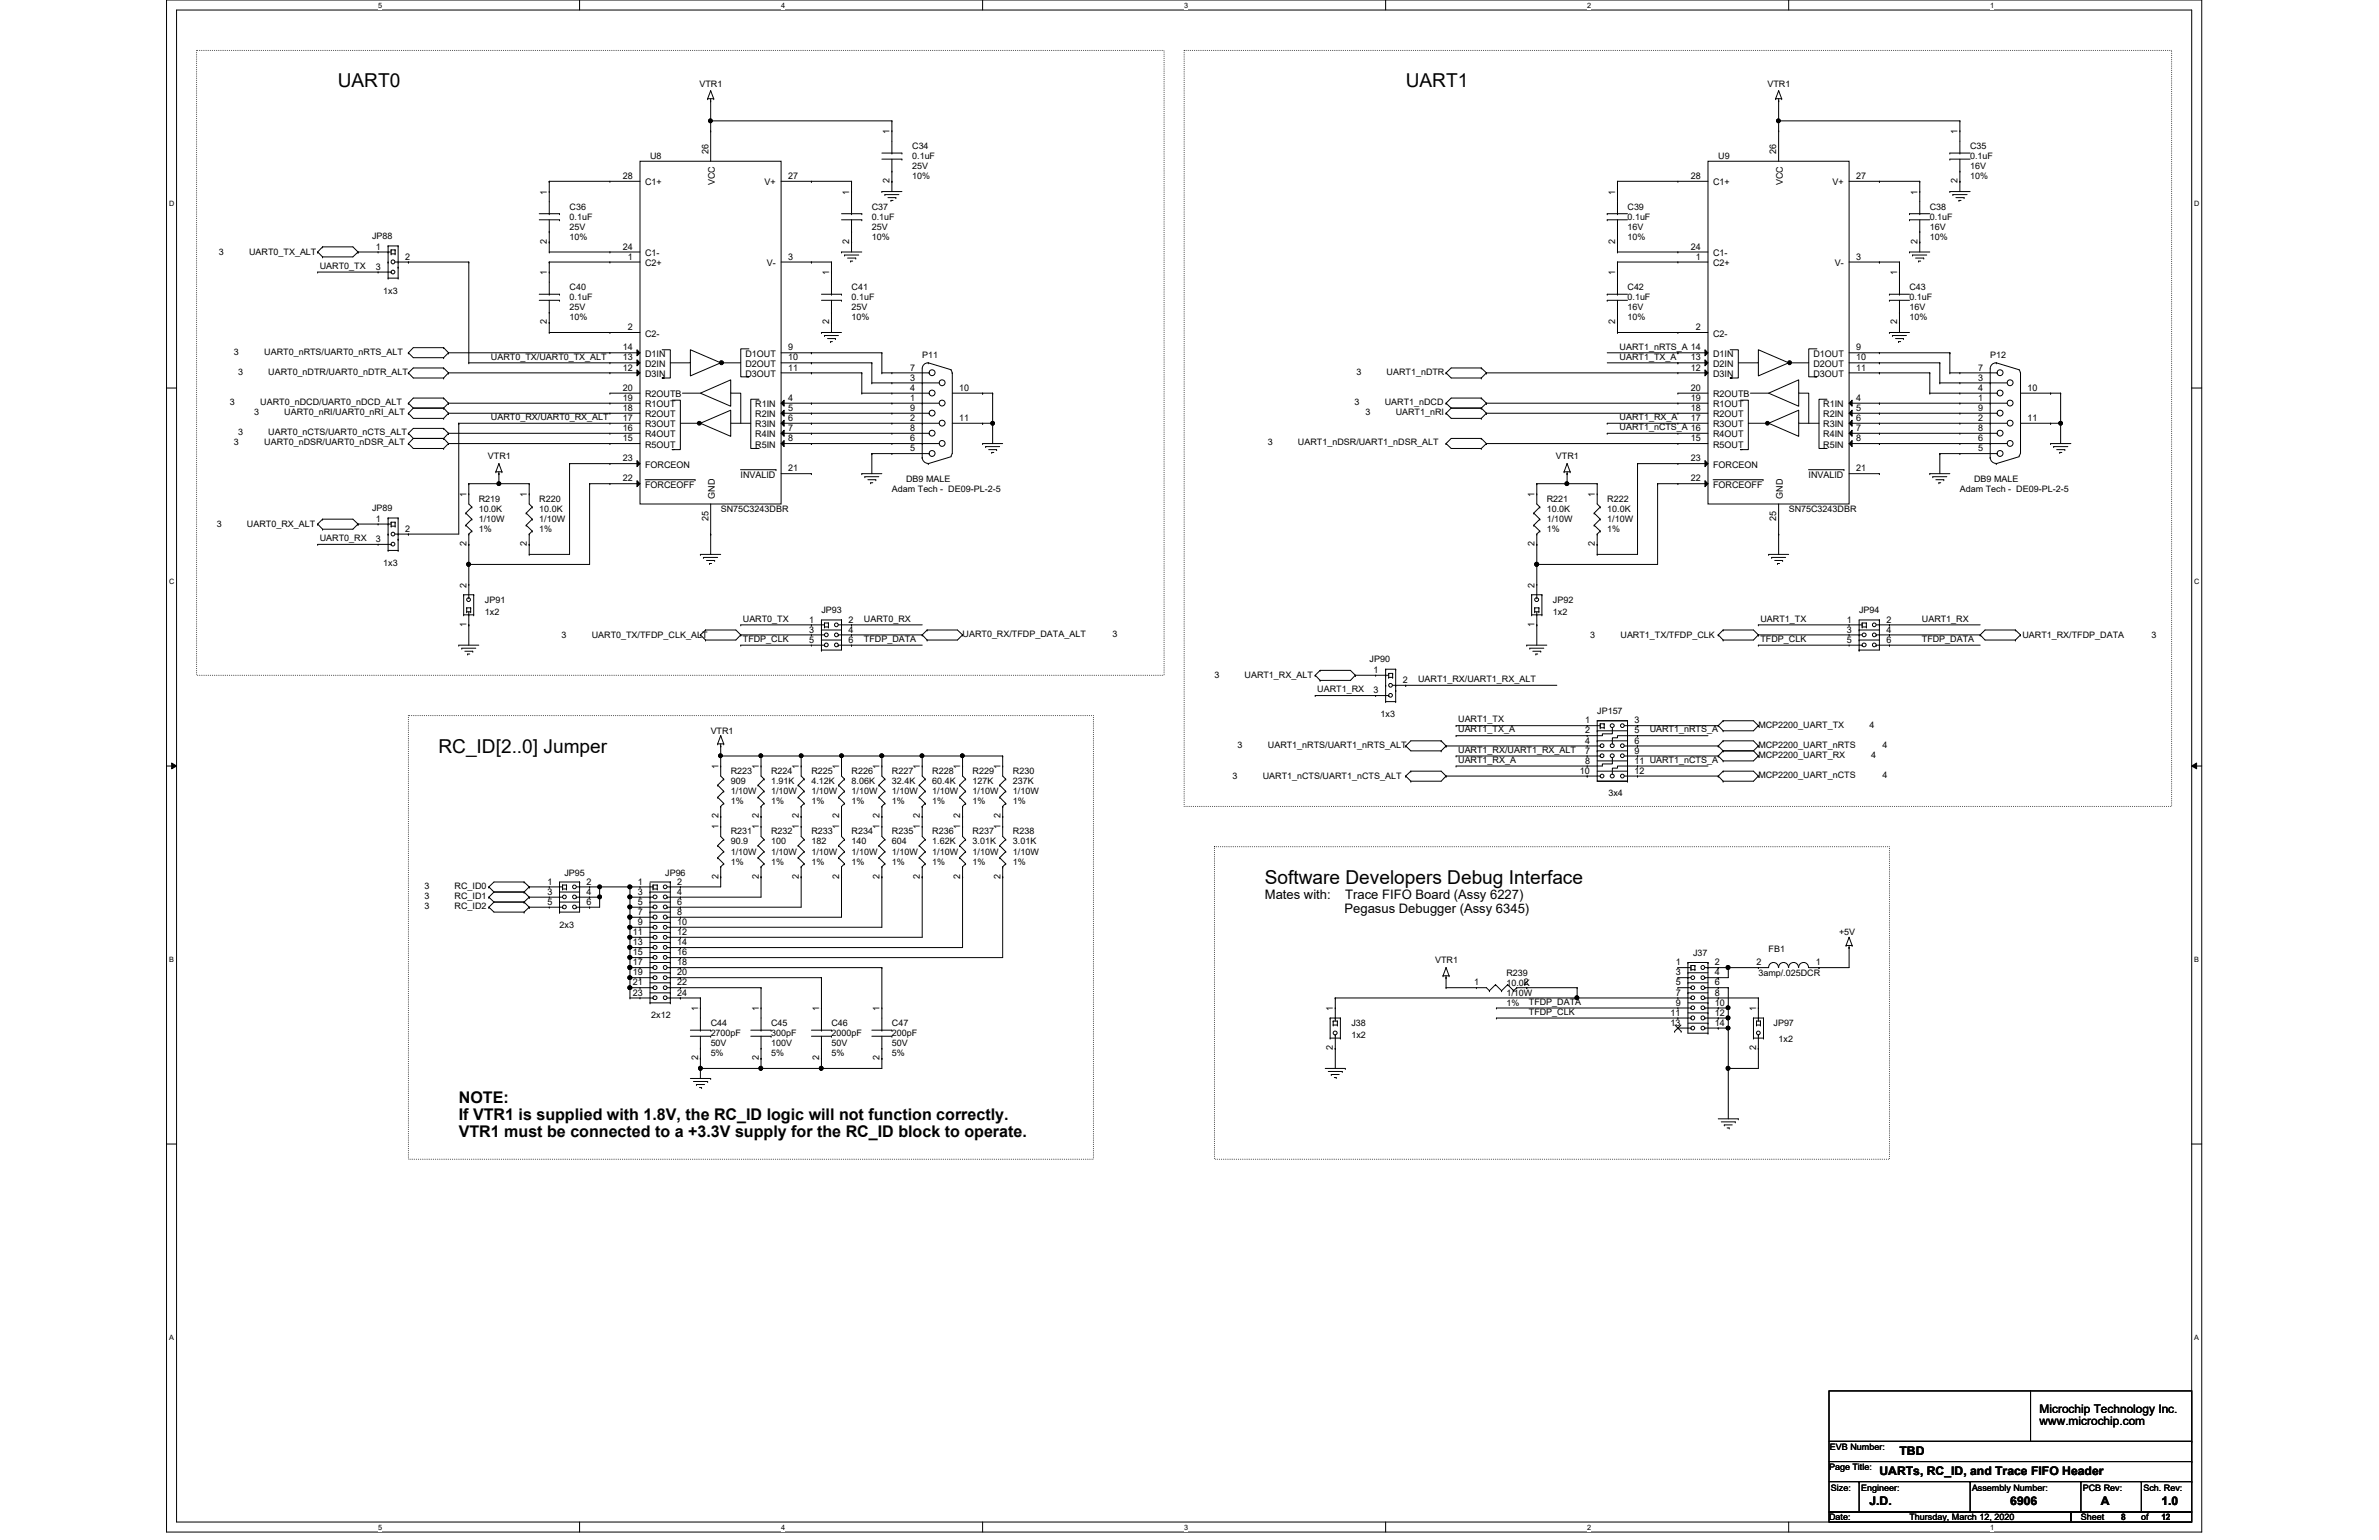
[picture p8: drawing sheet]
<svg xmlns="http://www.w3.org/2000/svg" width="432mm" height="279mm" viewBox="0 0 432 279" stroke-linecap="round" stroke-linejoin="round" font-family="sans-serif">
<defs><g id="words">
<g font-size="3.5">
<text x="61.3" y="15.9">UART0</text>
<text x="255.1" y="15.9">UART1</text>
<text x="79.6" y="136.6">RC_ID[2..0] Jumper</text>
<text x="229.6" y="160.4">Software Developers Debug Interface</text>
</g>
<g font-size="2.9">
<text x="83.3" y="200.2">NOTE:</text>
<text x="83.3" y="203.2">If VTR1 is supplied with 1.8V, the RC_ID logic will not function correctly.</text>
<text x="83.3" y="206.2">VTR1 must be connected to a +3.3V supply for the RC_ID block to operate.</text>
</g>
<g font-size="2.4">
<text x="229.6" y="163.1">Mates with:</text>
<text x="244" y="165.6">Pegasus Debugger (Assy 6345)</text>
<text x="244.2" y="163.1">Trace FIFO Board (Assy 6227)</text>
</g>
<g font-size="2.2">
<text x="370.2" y="256.4">Microchip Technology Inc.</text>
<text x="344.8" y="263.9">TBD</text>
<text x="370.2" y="258.6">www.microchip.com</text>
<text x="341.1" y="267.5">UARTs, RC_ID, and Trace FIFO Header</text>
<text x="339.3" y="273">J.D.</text>
<text x="364.9" y="273">6906</text>
<text x="381.3" y="273">A</text>
<text x="392.3" y="273">1.0</text>
</g>
<g font-size="1.7">
<text x="128.6" y="28" transform="rotate(-90 128.6 28)">26</text>
<text x="161.5" y="24.3" transform="rotate(-90 161.5 24.3)">1</text>
<text x="322.4" y="28" transform="rotate(-90 322.4 28)">26</text>
<text x="355.3" y="24.3" transform="rotate(-90 355.3 24.3)">1</text>
<text x="99.3" y="35.3" transform="rotate(-90 99.3 35.3)">1</text>
<text x="113" y="32.5">28</text>
<text x="117.1" y="33.7">C1+</text>
<text x="129.8" y="33.7" transform="rotate(-90 129.8 33.7)">VCC</text>
<text x="138.8" y="33.7">V+</text>
<text x="143" y="32.5">27</text>
<text x="154.1" y="35.3" transform="rotate(-90 154.1 35.3)">1</text>
<text x="161.5" y="33.2" transform="rotate(-90 161.5 33.2)">2</text>
<text x="293.2" y="35.3" transform="rotate(-90 293.2 35.3)">1</text>
<text x="306.9" y="32.5">28</text>
<text x="310.9" y="33.7">C1+</text>
<text x="323.6" y="33.7" transform="rotate(-90 323.6 33.7)">VCC</text>
<text x="332.6" y="33.7">V+</text>
<text x="336.9" y="32.5">27</text>
<text x="348" y="35.3" transform="rotate(-90 348 35.3)">1</text>
<text x="355.3" y="33.2" transform="rotate(-90 355.3 33.2)">2</text>
<text x="68.2" y="45.3">1</text>
<text x="73.5" y="47.1">2</text>
<text x="99.3" y="44.2" transform="rotate(-90 99.3 44.2)">2</text>
<text x="113" y="45.3">24</text>
<text x="114" y="47.1">1</text>
<text x="117.1" y="46.5">C1-</text>
<text x="143" y="47.1">3</text>
<text x="154.1" y="44.2" transform="rotate(-90 154.1 44.2)">2</text>
<text x="293.2" y="44.2" transform="rotate(-90 293.2 44.2)">2</text>
<text x="306.9" y="45.3">24</text>
<text x="307.8" y="47.1">1</text>
<text x="310.9" y="46.5">C1-</text>
<text x="336.9" y="47.1">3</text>
<text x="348" y="44.2" transform="rotate(-90 348 44.2)">2</text>
<text x="68.2" y="48.9">3</text>
<text x="99.3" y="49.9" transform="rotate(-90 99.3 49.9)">1</text>
<text x="117.1" y="48.3">C2+</text>
<text x="139.2" y="48.3">V-</text>
<text x="150.5" y="49.9" transform="rotate(-90 150.5 49.9)">1</text>
<text x="293.2" y="49.9" transform="rotate(-90 293.2 49.9)">1</text>
<text x="310.9" y="48.3">C2+</text>
<text x="333" y="48.3">V-</text>
<text x="344.3" y="49.9" transform="rotate(-90 344.3 49.9)">1</text>
<text x="99.3" y="58.8" transform="rotate(-90 99.3 58.8)">2</text>
<text x="114" y="59.9">2</text>
<text x="150.5" y="58.8" transform="rotate(-90 150.5 58.8)">2</text>
<text x="293.2" y="58.8" transform="rotate(-90 293.2 58.8)">2</text>
<text x="307.8" y="59.9">2</text>
<text x="344.3" y="58.8" transform="rotate(-90 344.3 58.8)">2</text>
<text x="113" y="65.4">13</text>
<text x="113" y="63.6">14</text>
<text x="117.1" y="61.1">C2-</text>
<text x="117.1" y="64.8">D1IN</text>
<text x="135.3" y="64.8">D1OUT</text>
<text x="143" y="63.6">9</text>
<text x="143" y="65.4">10</text>
<text x="306.9" y="65.4">13</text>
<text x="310.9" y="61.1">C2-</text>
<text x="310.9" y="64.8">D1IN</text>
<text x="329.1" y="64.8">D1OUT</text>
<text x="336.9" y="63.6">9</text>
<text x="336.9" y="65.4">10</text>
<text x="113" y="67.2">12</text>
<text x="113" y="70.9">20</text>
<text x="117.1" y="68.4">D3IN</text>
<text x="117.1" y="66.6">D2IN</text>
<text x="135.3" y="66.6">D2OUT</text>
<text x="135.3" y="68.4">D3OUT</text>
<text x="143" y="67.2">11</text>
<text x="165.2" y="70.9">4</text>
<text x="165.2" y="69">3</text>
<text x="165.2" y="67.2">7</text>
<text x="174.1" y="70.9">10</text>
<text x="306.9" y="67.2">12</text>
<text x="306.9" y="70.9">20</text>
<text x="310.9" y="68.4">D3IN</text>
<text x="310.9" y="66.6">D2IN</text>
<text x="329.1" y="66.6">D2OUT</text>
<text x="329.1" y="68.4">D3OUT</text>
<text x="336.9" y="67.2">11</text>
<text x="359" y="70.9">4</text>
<text x="359" y="69">3</text>
<text x="359" y="67.2">7</text>
<text x="368" y="70.9">10</text>
<text x="113" y="72.7">19</text>
<text x="113" y="74.5">18</text>
<text x="113" y="76.4">17</text>
<text x="117.1" y="72.1">R2OUTB</text>
<text x="117.1" y="73.9">R1OUT</text>
<text x="117.1" y="75.7">R2OUT</text>
<text x="117.1" y="77.6">R3OUT</text>
<text x="137.1" y="73.9">R1IN</text>
<text x="137.1" y="75.7">R2IN</text>
<text x="137.1" y="77.6">R3IN</text>
<text x="143" y="72.7">4</text>
<text x="143" y="74.5">5</text>
<text x="143" y="76.4">6</text>
<text x="165.2" y="74.5">9</text>
<text x="165.2" y="76.4">2</text>
<text x="165.2" y="72.7">1</text>
<text x="174.1" y="76.4">11</text>
<text x="306.9" y="72.7">19</text>
<text x="306.9" y="74.5">18</text>
<text x="306.9" y="76.4">17</text>
<text x="310.9" y="72.1">R2OUTB</text>
<text x="310.9" y="73.9">R1OUT</text>
<text x="310.9" y="75.7">R2OUT</text>
<text x="310.9" y="77.6">R3OUT</text>
<text x="330.9" y="73.9">R1IN</text>
<text x="330.9" y="75.7">R2IN</text>
<text x="330.9" y="77.6">R3IN</text>
<text x="336.9" y="72.7">4</text>
<text x="336.9" y="74.5">5</text>
<text x="336.9" y="76.4">6</text>
<text x="359" y="74.5">9</text>
<text x="359" y="76.4">2</text>
<text x="359" y="72.7">1</text>
<text x="368" y="76.4">11</text>
<text x="113" y="83.7">23</text>
<text x="113" y="78.2">16</text>
<text x="113" y="80.1">15</text>
<text x="117.1" y="79.4">R4OUT</text>
<text x="117.1" y="81.2">R5OUT</text>
<text x="137.1" y="79.4">R4IN</text>
<text x="137.1" y="81.2">R5IN</text>
<text x="143" y="78.2">7</text>
<text x="143" y="80.1">8</text>
<text x="165.2" y="81.9">5</text>
<text x="165.2" y="78.2">8</text>
<text x="165.2" y="80.1">6</text>
<text x="306.9" y="83.7">23</text>
<text x="306.9" y="80.1">15</text>
<text x="310.9" y="79.4">R4OUT</text>
<text x="310.9" y="81.2">R5OUT</text>
<text x="330.9" y="79.4">R4IN</text>
<text x="330.9" y="81.2">R5IN</text>
<text x="336.9" y="78.2">7</text>
<text x="336.9" y="80.1">8</text>
<text x="359" y="81.9">5</text>
<text x="359" y="78.2">8</text>
<text x="359" y="80.1">6</text>
<text x="113" y="87.3">22</text>
<text x="117.1" y="84.9">FORCEON</text>
<text x="117.1" y="88.5">FORCEOFF</text>
<text x="134.4" y="86.7">INVALID</text>
<text x="143" y="85.5">21</text>
<text x="306.9" y="87.3">22</text>
<text x="310.9" y="84.9">FORCEON</text>
<text x="310.9" y="88.5">FORCEOFF</text>
<text x="328.3" y="86.7">INVALID</text>
<text x="336.9" y="85.5">21</text>
<text x="68.2" y="94.7">1</text>
<text x="84.7" y="90.2" transform="rotate(-90 84.7 90.2)">1</text>
<text x="95.6" y="90.2" transform="rotate(-90 95.6 90.2)">1</text>
<text x="128.6" y="94.5" transform="rotate(-90 128.6 94.5)">25</text>
<text x="129.8" y="90.5" transform="rotate(-90 129.8 90.5)">GND</text>
<text x="278.5" y="90.2" transform="rotate(-90 278.5 90.2)">1</text>
<text x="289.5" y="90.2" transform="rotate(-90 289.5 90.2)">1</text>
<text x="322.4" y="94.5" transform="rotate(-90 322.4 94.5)">25</text>
<text x="323.6" y="90.5" transform="rotate(-90 323.6 90.5)">GND</text>
<text x="68.2" y="98.3">3</text>
<text x="73.5" y="96.5">2</text>
<text x="84.7" y="99.1" transform="rotate(-90 84.7 99.1)">2</text>
<text x="95.6" y="99.1" transform="rotate(-90 95.6 99.1)">2</text>
<text x="278.5" y="99.1" transform="rotate(-90 278.5 99.1)">2</text>
<text x="289.5" y="99.1" transform="rotate(-90 289.5 99.1)">2</text>
<text x="84.7" y="106.6" transform="rotate(-90 84.7 106.6)">2</text>
<text x="278.5" y="106.6" transform="rotate(-90 278.5 106.6)">2</text>
<text x="84.7" y="113.7" transform="rotate(-90 84.7 113.7)">1</text>
<text x="146.9" y="112.9">1</text>
<text x="154" y="112.9">2</text>
<text x="278.5" y="113.7" transform="rotate(-90 278.5 113.7)">1</text>
<text x="335.2" y="112.9">1</text>
<text x="342.4" y="112.9">2</text>
<text x="146.9" y="114.8">3</text>
<text x="146.9" y="116.6">5</text>
<text x="154" y="114.8">4</text>
<text x="154" y="116.6">6</text>
<text x="335.2" y="114.8">3</text>
<text x="335.2" y="116.6">5</text>
<text x="342.4" y="114.8">4</text>
<text x="342.4" y="116.6">6</text>
<text x="249.3" y="122.1">1</text>
<text x="249.3" y="125.8">3</text>
<text x="254.6" y="123.9">2</text>
<text x="287.7" y="131.2">1</text>
<text x="296.7" y="131.2">3</text>
<text x="287.7" y="134.9">4</text>
<text x="287.7" y="133.1">2</text>
<text x="287.7" y="136.7">7</text>
<text x="296.7" y="133.1">5</text>
<text x="296.7" y="134.9">6</text>
<text x="296.7" y="136.7">9</text>
<text x="130.4" y="139.5" transform="rotate(-90 130.4 139.5)">1</text>
<text x="137.7" y="139.5" transform="rotate(-90 137.7 139.5)">1</text>
<text x="145" y="139.5" transform="rotate(-90 145 139.5)">1</text>
<text x="152.3" y="139.5" transform="rotate(-90 152.3 139.5)">1</text>
<text x="159.6" y="139.5" transform="rotate(-90 159.6 139.5)">1</text>
<text x="167" y="139.5" transform="rotate(-90 167 139.5)">1</text>
<text x="174.3" y="139.5" transform="rotate(-90 174.3 139.5)">1</text>
<text x="181.6" y="139.5" transform="rotate(-90 181.6 139.5)">1</text>
<text x="286.8" y="140.4">10</text>
<text x="287.7" y="138.6">8</text>
<text x="296.7" y="140.4">12</text>
<text x="296.7" y="138.6">11 UART1_nCTS_A</text>
<text x="130.4" y="148.5" transform="rotate(-90 130.4 148.5)">2</text>
<text x="137.7" y="148.5" transform="rotate(-90 137.7 148.5)">2</text>
<text x="145" y="148.5" transform="rotate(-90 145 148.5)">2</text>
<text x="152.3" y="148.5" transform="rotate(-90 152.3 148.5)">2</text>
<text x="159.6" y="148.5" transform="rotate(-90 159.6 148.5)">2</text>
<text x="167" y="148.5" transform="rotate(-90 167 148.5)">2</text>
<text x="174.3" y="148.5" transform="rotate(-90 174.3 148.5)">2</text>
<text x="181.6" y="148.5" transform="rotate(-90 181.6 148.5)">2</text>
<text x="130.4" y="150.5" transform="rotate(-90 130.4 150.5)">1</text>
<text x="137.7" y="150.5" transform="rotate(-90 137.7 150.5)">1</text>
<text x="145" y="150.5" transform="rotate(-90 145 150.5)">1</text>
<text x="152.3" y="150.5" transform="rotate(-90 152.3 150.5)">1</text>
<text x="159.6" y="150.5" transform="rotate(-90 159.6 150.5)">1</text>
<text x="167" y="150.5" transform="rotate(-90 167 150.5)">1</text>
<text x="174.3" y="150.5" transform="rotate(-90 174.3 150.5)">1</text>
<text x="181.6" y="150.5" transform="rotate(-90 181.6 150.5)">1</text>
<text x="99.4" y="160.5">1</text>
<text x="106.5" y="160.5">2</text>
<text x="115.8" y="160.5">1</text>
<text x="122.9" y="160.5">2</text>
<text x="130.4" y="159.4" transform="rotate(-90 130.4 159.4)">2</text>
<text x="137.7" y="159.4" transform="rotate(-90 137.7 159.4)">2</text>
<text x="145" y="159.4" transform="rotate(-90 145 159.4)">2</text>
<text x="152.3" y="159.4" transform="rotate(-90 152.3 159.4)">2</text>
<text x="159.6" y="159.4" transform="rotate(-90 159.6 159.4)">2</text>
<text x="167" y="159.4" transform="rotate(-90 167 159.4)">2</text>
<text x="174.3" y="159.4" transform="rotate(-90 174.3 159.4)">2</text>
<text x="181.6" y="159.4" transform="rotate(-90 181.6 159.4)">2</text>
<text x="99.4" y="162.3">3</text>
<text x="99.4" y="164.2">5</text>
<text x="106.5" y="162.3">4</text>
<text x="106.5" y="164.2">6</text>
<text x="115.8" y="162.3">3</text>
<text x="115.8" y="164.2">5</text>
<text x="115.8" y="166">7</text>
<text x="115.8" y="167.8">9</text>
<text x="122.9" y="162.3">4</text>
<text x="122.9" y="164.2">6</text>
<text x="122.9" y="166">8</text>
<text x="122.9" y="167.8">10</text>
<text x="114.9" y="169.6">11</text>
<text x="114.9" y="171.5">13</text>
<text x="114.9" y="173.3">15</text>
<text x="122.9" y="169.6">12</text>
<text x="122.9" y="171.5">14</text>
<text x="122.9" y="173.3">16</text>
<text x="114.9" y="175.1">17</text>
<text x="114.9" y="177">19</text>
<text x="114.9" y="178.8">21</text>
<text x="122.9" y="175.1">18</text>
<text x="122.9" y="177">20</text>
<text x="122.9" y="178.8">22</text>
<text x="267.6" y="178.8">1</text>
<text x="276.6" y="178.8">2</text>
<text x="304.2" y="175.1">1</text>
<text x="304.2" y="177">3</text>
<text x="304.2" y="178.8">5</text>
<text x="311.3" y="177">4</text>
<text x="311.3" y="175.1">2</text>
<text x="311.3" y="178.8">6</text>
<text x="318.8" y="175.1">2</text>
<text x="329.6" y="175.1">1</text>
<text x="114.9" y="180.6">23</text>
<text x="122.9" y="180.6">24</text>
<text x="126.7" y="183.4" transform="rotate(-90 126.7 183.4)">1</text>
<text x="137.7" y="183.4" transform="rotate(-90 137.7 183.4)">1</text>
<text x="148.7" y="183.4" transform="rotate(-90 148.7 183.4)">1</text>
<text x="159.6" y="183.4" transform="rotate(-90 159.6 183.4)">1</text>
<text x="241.9" y="183.4" transform="rotate(-90 241.9 183.4)">1</text>
<text x="303.2" y="184.3">11</text>
<text x="304.2" y="180.6">7</text>
<text x="304.2" y="182.5">9</text>
<text x="311.3" y="180.6">8</text>
<text x="311.3" y="182.5">10</text>
<text x="311.3" y="184.3">12</text>
<text x="318.7" y="183.4" transform="rotate(-90 318.7 183.4)">1</text>
<text x="241.9" y="190.5" transform="rotate(-90 241.9 190.5)">2</text>
<text x="303.2" y="186.1">13</text>
<text x="311.3" y="186.1">14</text>
<text x="318.7" y="190.5" transform="rotate(-90 318.7 190.5)">2</text>
<text x="126.7" y="192.4" transform="rotate(-90 126.7 192.4)">2</text>
<text x="137.7" y="192.4" transform="rotate(-90 137.7 192.4)">2</text>
<text x="148.7" y="192.4" transform="rotate(-90 148.7 192.4)">2</text>
<text x="159.6" y="192.4" transform="rotate(-90 159.6 192.4)">2</text>
</g>
<g font-size="1.6">
<text x="127" y="15.7">VTR1</text>
<text x="320.8" y="15.7">VTR1</text>
<text x="118" y="28.9">U8</text>
<text x="165.6" y="27.1">C34</text>
<text x="165.6" y="28.9">0.1uF</text>
<text x="311.9" y="28.9">U9</text>
<text x="357.6" y="27.1">C35</text>
<text x="357.6" y="28.9">0.1uF</text>
<text x="165.6" y="30.7">25V</text>
<text x="165.6" y="32.5">10%</text>
<text x="357.6" y="30.7">16V</text>
<text x="357.6" y="32.5">10%</text>
<text x="103.4" y="38">C36</text>
<text x="103.4" y="39.8">0.1uF</text>
<text x="103.4" y="41.7">25V</text>
<text x="158.2" y="38">C37</text>
<text x="158.2" y="39.8">0.1uF</text>
<text x="158.2" y="41.7">25V</text>
<text x="295.4" y="38">C39</text>
<text x="295.4" y="39.8">0.1uF</text>
<text x="295.4" y="41.7">16V</text>
<text x="350.3" y="38">C38</text>
<text x="350.3" y="39.8">0.1uF</text>
<text x="350.3" y="41.7">16V</text>
<text x="39.7" y="46.2">3</text>
<text x="45.2" y="46.2">UART0_TX_ALT</text>
<text x="67.5" y="43.3">JP88</text>
<text x="103.4" y="43.5">10%</text>
<text x="158.2" y="43.5">10%</text>
<text x="295.4" y="43.5">10%</text>
<text x="350.3" y="43.5">10%</text>
<text x="58" y="48.8">UART0_TX</text>
<text x="69.6" y="53.4">1x3</text>
<text x="103.4" y="52.6">C40</text>
<text x="154.6" y="52.6">C41</text>
<text x="295.4" y="52.6">C42</text>
<text x="346.6" y="52.6">C43</text>
<text x="103.4" y="54.5">0.1uF</text>
<text x="103.4" y="56.3">25V</text>
<text x="103.4" y="58.1">10%</text>
<text x="154.6" y="54.5">0.1uF</text>
<text x="154.6" y="56.3">25V</text>
<text x="154.6" y="58.1">10%</text>
<text x="295.4" y="54.5">0.1uF</text>
<text x="295.4" y="56.3">16V</text>
<text x="295.4" y="58.1">10%</text>
<text x="346.6" y="54.5">0.1uF</text>
<text x="346.6" y="56.3">16V</text>
<text x="346.6" y="58.1">10%</text>
<text x="42.5" y="64.3">3</text>
<text x="48" y="64.3">UART0_nRTS/UART0_nRTS_ALT</text>
<text x="89.1" y="65.2">UART0_TX/UART0_TX_ALT</text>
<text x="167.4" y="64.9">P11</text>
<text x="294" y="65.2">UART1_TX_A</text>
<text x="294" y="63.4">UART1_nRTS_A 14</text>
<text x="361.2" y="64.9">P12</text>
<text x="43.2" y="68">3</text>
<text x="48.7" y="68">UART0_nDTR/UART0_nDTR_ALT</text>
<text x="246.2" y="68">3</text>
<text x="251.7" y="68">UART1_nDTR</text>
<text x="41.7" y="73.5">3</text>
<text x="46.1" y="75.3">3</text>
<text x="47.2" y="73.5">UART0_nDCD/UART0_nDCD_ALT</text>
<text x="51.6" y="75.3">UART0_nRI/UART0_nRI_ALT</text>
<text x="89.1" y="76.2">UART0_RX/UART0_RX_ALT</text>
<text x="245.8" y="73.5">3</text>
<text x="247.9" y="75.3">3</text>
<text x="251.3" y="73.5">UART1_nDCD</text>
<text x="253.3" y="75.3">UART1_nRI</text>
<text x="294" y="76.2">UART1_RX_A</text>
<text x="42.5" y="80.8">3</text>
<text x="43.2" y="79">3</text>
<text x="48" y="80.8">UART0_nDSR/UART0_nDSR_ALT</text>
<text x="48.7" y="79">UART0_nCTS/UART0_nCTS_ALT</text>
<text x="88.6" y="83.4">VTR1</text>
<text x="230.1" y="80.8">3</text>
<text x="235.6" y="80.8">UART1_nDSR/UART1_nDSR_ALT</text>
<text x="282.4" y="83.4">VTR1</text>
<text x="294" y="78">UART1_nCTS_A 16</text>
<text x="161.9" y="89.2">Adam Tech - DE09-PL-2-5</text>
<text x="164.5" y="87.4">DB9 MALE</text>
<text x="355.7" y="89.2">Adam Tech - DE09-PL-2-5</text>
<text x="358.3" y="87.4">DB9 MALE</text>
<text x="39.4" y="95.6">3</text>
<text x="44.8" y="95.6">UART0_RX_ALT</text>
<text x="67.5" y="92.7">JP89</text>
<text x="86.9" y="91.1">R219</text>
<text x="86.9" y="92.9">10.0K</text>
<text x="86.9" y="94.7">1/10W</text>
<text x="97.9" y="91.1">R220</text>
<text x="97.9" y="92.9">10.0K</text>
<text x="97.9" y="94.7">1/10W</text>
<text x="130.8" y="92.9">SN75C3243DBR</text>
<text x="280.8" y="91.1">R221</text>
<text x="280.8" y="92.9">10.0K</text>
<text x="280.8" y="94.7">1/10W</text>
<text x="291.7" y="91.1">R222</text>
<text x="291.7" y="92.9">10.0K</text>
<text x="291.7" y="94.7">1/10W</text>
<text x="324.7" y="92.9">SN75C3243DBR</text>
<text x="58" y="98.2">UART0_RX</text>
<text x="86.9" y="96.5">1%</text>
<text x="97.9" y="96.5">1%</text>
<text x="280.8" y="96.5">1%</text>
<text x="291.7" y="96.5">1%</text>
<text x="69.6" y="102.7">1x3</text>
<text x="88" y="109.3">JP91</text>
<text x="88" y="111.5">1x2</text>
<text x="134.8" y="112.8">UART0_TX</text>
<text x="149.1" y="111.2">JP93</text>
<text x="156.8" y="112.8">UART0_RX</text>
<text x="281.9" y="109.3">JP92</text>
<text x="281.9" y="111.5">1x2</text>
<text x="319.5" y="112.8">UART1_TX</text>
<text x="337.4" y="111.2">JP94</text>
<text x="348.8" y="112.8">UART1_RX</text>
<text x="101.9" y="115.7">3</text>
<text x="107.4" y="115.7">UART0_TX/TFDP_CLK_ALT</text>
<text x="134.8" y="116.5">TFDP_CLK</text>
<text x="156.8" y="116.5">TFDP_DATA</text>
<text x="174.7" y="115.5">UART0_RX/TFDP_DATA_ALT</text>
<text x="201.9" y="115.5">3</text>
<text x="288.6" y="115.7">3</text>
<text x="294.1" y="115.7">UART1_TX/TFDP_CLK</text>
<text x="319.5" y="116.5">TFDP_CLK</text>
<text x="348.8" y="116.5">TFDP_DATA</text>
<text x="367.1" y="115.7">UART1_RX/TFDP_DATA</text>
<text x="390.5" y="115.7">3</text>
<text x="220.4" y="123.1">3</text>
<text x="225.9" y="123.1">UART1_RX_ALT</text>
<text x="239.1" y="125.6">UART1_RX</text>
<text x="248.6" y="120.1">JP90</text>
<text x="257.4" y="123.7">UART1_RX/UART1_RX_ALT</text>
<text x="250.6" y="130.2">1x3</text>
<text x="264.7" y="131.1">UART1_TX</text>
<text x="289.9" y="129.5">JP157</text>
<text x="319.2" y="132">MCP2200_UART_TX</text>
<text x="339.3" y="132">4</text>
<text x="129" y="133.1">VTR1</text>
<text x="224.6" y="135.7">3</text>
<text x="230.1" y="135.7">UART1_nRTS/UART1_nRTS_ALT</text>
<text x="264.7" y="132.9">UART1_TX_A</text>
<text x="264.7" y="136.6">UART1_RX/UART1_RX_ALT</text>
<text x="299.4" y="132.9">UART1_nRTS_A</text>
<text x="319.2" y="137.5">MCP2200_UART_RX</text>
<text x="319.2" y="135.7">MCP2200_UART_nRTS</text>
<text x="339.6" y="137.5">4</text>
<text x="341.7" y="135.7">4</text>
<text x="132.6" y="140.4">R223</text>
<text x="132.6" y="142.2">909</text>
<text x="140" y="140.4">R224</text>
<text x="140" y="142.2">1.91K</text>
<text x="147.3" y="140.4">R225</text>
<text x="147.3" y="142.2">4.12K</text>
<text x="154.6" y="140.4">R226</text>
<text x="154.6" y="142.2">8.06K</text>
<text x="161.9" y="140.4">R227</text>
<text x="161.9" y="142.2">32.4K</text>
<text x="169.2" y="140.4">R228</text>
<text x="169.2" y="142.2">60.4K</text>
<text x="176.5" y="140.4">R229</text>
<text x="176.5" y="142.2">127K</text>
<text x="183.9" y="140.4">R230</text>
<text x="183.9" y="142.2">237K</text>
<text x="223.7" y="141.4">3</text>
<text x="229.2" y="141.4">UART1_nCTS/UART1_nCTS_ALT</text>
<text x="264.7" y="138.4">UART1_RX_A</text>
<text x="319.2" y="141.1">MCP2200_UART_nCTS</text>
<text x="341.7" y="141.1">4</text>
<text x="132.6" y="144.1">1/10W</text>
<text x="132.6" y="145.9">1%</text>
<text x="140" y="144.1">1/10W</text>
<text x="140" y="145.9">1%</text>
<text x="147.3" y="144.1">1/10W</text>
<text x="147.3" y="145.9">1%</text>
<text x="154.6" y="144.1">1/10W</text>
<text x="154.6" y="145.9">1%</text>
<text x="161.9" y="144.1">1/10W</text>
<text x="161.9" y="145.9">1%</text>
<text x="169.2" y="144.1">1/10W</text>
<text x="169.2" y="145.9">1%</text>
<text x="176.5" y="144.1">1/10W</text>
<text x="176.5" y="145.9">1%</text>
<text x="183.9" y="144.1">1/10W</text>
<text x="183.9" y="145.9">1%</text>
<text x="291.9" y="144.4">3x4</text>
<text x="132.6" y="151.4">R231</text>
<text x="132.6" y="153.2">90.9</text>
<text x="132.6" y="155.1">1/10W</text>
<text x="140" y="151.4">R232</text>
<text x="140" y="153.2">100</text>
<text x="140" y="155.1">1/10W</text>
<text x="147.3" y="151.4">R233</text>
<text x="147.3" y="153.2">182</text>
<text x="147.3" y="155.1">1/10W</text>
<text x="154.6" y="151.4">R234</text>
<text x="154.6" y="153.2">140</text>
<text x="154.6" y="155.1">1/10W</text>
<text x="161.9" y="151.4">R235</text>
<text x="161.9" y="153.2">604</text>
<text x="161.9" y="155.1">1/10W</text>
<text x="169.2" y="151.4">R236</text>
<text x="169.2" y="153.2">1.62K</text>
<text x="169.2" y="155.1">1/10W</text>
<text x="176.5" y="151.4">R237</text>
<text x="176.5" y="153.2">3.01K</text>
<text x="176.5" y="155.1">1/10W</text>
<text x="183.9" y="151.4">R238</text>
<text x="183.9" y="153.2">3.01K</text>
<text x="183.9" y="155.1">1/10W</text>
<text x="77" y="161.2">3</text>
<text x="82.5" y="161.2">RC_ID0</text>
<text x="102.4" y="158.9">JP95</text>
<text x="120.7" y="158.9">JP96</text>
<text x="132.6" y="156.9">1%</text>
<text x="140" y="156.9">1%</text>
<text x="147.3" y="156.9">1%</text>
<text x="154.6" y="156.9">1%</text>
<text x="161.9" y="156.9">1%</text>
<text x="169.2" y="156.9">1%</text>
<text x="176.5" y="156.9">1%</text>
<text x="183.9" y="156.9">1%</text>
<text x="77" y="163.1">3</text>
<text x="77" y="164.9">3</text>
<text x="82.5" y="163.1">RC_ID1</text>
<text x="82.5" y="164.9">RC_ID2</text>
<text x="101.6" y="168.4">2x3</text>
<text x="307.3" y="173.5">J37</text>
<text x="321" y="172.8">FB1</text>
<text x="333.8" y="169.7">+5V</text>
<text x="260.5" y="174.8">VTR1</text>
<text x="273.4" y="177">R239</text>
<text x="273.4" y="178.8">10.0K</text>
<text x="319.2" y="177">3amp/.025DCR</text>
<text x="118.2" y="184.7">2x12</text>
<text x="273.4" y="180.6">1/10W</text>
<text x="273.4" y="182.5">1%</text>
<text x="277.5" y="182.3">TFDP_DATA</text>
<text x="277.5" y="184.1">TFDP_CLK</text>
<text x="129" y="186.1">C44</text>
<text x="129" y="188">2700pF</text>
<text x="129" y="189.8">50V</text>
<text x="129" y="191.6">5%</text>
<text x="140" y="186.1">C45</text>
<text x="140" y="188">300pF</text>
<text x="140" y="189.8">100V</text>
<text x="140" y="191.6">5%</text>
<text x="150.9" y="186.1">C46</text>
<text x="150.9" y="188">2000pF</text>
<text x="150.9" y="189.8">50V</text>
<text x="150.9" y="191.6">5%</text>
<text x="161.9" y="186.1">C47</text>
<text x="161.9" y="188">200pF</text>
<text x="161.9" y="189.8">50V</text>
<text x="161.9" y="191.6">5%</text>
<text x="245.3" y="186.1">J38</text>
<text x="245.3" y="188.3">1x2</text>
<text x="321.9" y="186.1">JP97</text>
<text x="322.8" y="189.1">1x2</text>
<text x="332.1" y="263.1">EVB Number:</text>
<text x="332" y="266.6">Page Title:</text>
<text x="332" y="275.8">Date:</text>
<text x="332.3" y="270.5">Size:</text>
<text x="337.8" y="270.5">Engineer:</text>
<text x="346.6" y="275.8">Thursday, March 12, 2020</text>
<text x="357.9" y="270.5">Assembly Number:</text>
<text x="377.7" y="275.8">Sheet</text>
<text x="378" y="270.5">PCB Rev:</text>
<text x="385" y="275.8">8</text>
<text x="388.7" y="275.8">of</text>
<text x="389" y="270.5">Sch. Rev:</text>
<text x="392.3" y="275.8">12</text>
</g>
<g font-size="1.3">
<text x="68.6" y="1.4">5</text>
<text x="141.8" y="1.4">4</text>
<text x="214.9" y="1.4">3</text>
<text x="288.1" y="1.4">2</text>
<text x="361.2" y="1.4">1</text>
<text x="30.7" y="37.3">D</text>
<text x="398.3" y="37.3">D</text>
<text x="30.7" y="105.9">C</text>
<text x="398.3" y="105.9">C</text>
<text x="30.7" y="174.5">B</text>
<text x="398.3" y="174.5">B</text>
<text x="30.7" y="243">A</text>
<text x="398.3" y="243">A</text>
<text x="68.6" y="277.5">5</text>
<text x="141.8" y="277.5">4</text>
<text x="214.9" y="277.5">3</text>
<text x="288.1" y="277.5">2</text>
<text x="361.2" y="277.5">1</text>
</g>
</g></defs>
<path d="M30.2 0h369.4v278h-369.4zM32 1.8h365.8v274.3h-365.8z" fill="none" stroke="#000" stroke-width=".18"/>
<g fill="#fff">
<path d="M68.6 .2h.7v1.5h-.7z"/>
<path d="M68.6 276.4h.7v1.4h-.7z"/>
</g>
<path d="M105.2 0v1.8M105.2 276.1v1.9" fill="none" stroke="#000" stroke-width=".18"/>
<g fill="#fff">
<path d="M141.8 .2h.7v1.5h-.7z"/>
<path d="M141.8 276.4h.7v1.4h-.7z"/>
</g>
<path d="M178.4 0v1.8M178.4 276.1v1.9" fill="none" stroke="#000" stroke-width=".18"/>
<g fill="#fff">
<path d="M214.9 .2h.7v1.5h-.7z"/>
<path d="M214.9 276.4h.7v1.4h-.7z"/>
</g>
<path d="M251.5 0v1.8M251.5 276.1v1.9" fill="none" stroke="#000" stroke-width=".18"/>
<g fill="#fff">
<path d="M288.1 .2h.7v1.5h-.7z"/>
<path d="M288.1 276.4h.7v1.4h-.7z"/>
</g>
<path d="M324.7 0v1.8M324.7 276.1v1.9" fill="none" stroke="#000" stroke-width=".18"/>
<g fill="#fff">
<path d="M361.2 .2h.7v1.5h-.7z"/>
<path d="M361.2 276.4h.7v1.4h-.7z"/>
<path d="M30.7 36.1h.9v1.5h-.9z"/>
<path d="M398.3 36.1h.9v1.5h-.9z"/>
<path d="M30.7 104.7h.9v1.5h-.9z"/>
<path d="M398.3 104.7h.9v1.5h-.9z"/>
</g>
<path d="M30.2 70.4h1.8M397.8 70.4h1.8" fill="none" stroke="#000" stroke-width=".18"/>
<g fill="#fff">
<path d="M30.7 173.3h.8v1.5h-.8z"/>
<path d="M398.3 173.3h.8v1.5h-.8z"/>
</g>
<path d="M30.2 139h1.8M31.2 138.4l.8 .6-.8 .5zM397.8 139l.9-.6v1.1zM397.8 139h1.8" fill="none" stroke="#000" stroke-width=".18"/>
<path d="M31.2 138.4l.8 .6-.8 .5zM397.8 139l.9-.6v1.1z" fill="#000"/>
<g fill="#fff">
<path d="M30.7 241.9h.8v1.4h-.8z"/>
<path d="M398.3 241.9h.8v1.4h-.8z"/>
</g>
<g fill="none" stroke="#000" stroke-width=".18">
<path d="M128.4 17.9h.1M128.4 17.9h1.1M129 16.5h.1M129 18.3h.1M129 17.9v11.4M129 16.5l.5 1.4M129 16.5l-.6 1.4M129.5 17.9h.1M322.3 17.9h.1M322.3 17.9h1.1M322.8 18.3h.1M322.8 16.5h.1"/>
<path d="M322.8 17.9v11.4M322.8 16.5l.6 1.4M322.8 16.5l-.5 1.4M323.4 17.9h.1M97.9 38.8h3.7M97.9 39.9h3.7M99.7 32.9h.1M99.7 38.8h.1M99.7 34.8h.1M99.7 32.9v5.9M99.7 39.9v5.8M99.7 32.9h16.5"/>
<path d="M101.6 38.8h.1M101.6 39.9h.1M110.7 32.9h.1M116.2 29.3h25.6v62.1h-25.6zM129 21.9h.1M129 23.7h.1M129 21.9h32.9M141.8 32.9h12.8M147.3 32.9h.1M152.7 38.8h3.7M152.7 39.9h3.7M154.6 32.9h.1"/>
<path d="M154.6 38.8h.1M154.6 34.8h.1M154.6 32.9v5.9M154.6 39.9v5.8M156.4 38.8h.1M156.4 39.9h.1M160.1 34.8h.1M160.1 34.8h3.6M160.1 27.8h3.6M160.1 28.9h3.6M160.6 35.3h.1M160.6 35.3h2.6"/>
<path d="M161.2 35.9h1.4M161.7 36.4h.1M161.7 36.4h.4M161.9 32.9h.1M161.9 21.9h.1M161.9 31.1h.1M161.9 27.8h.1M161.9 23.7h.1M161.9 21.9v5.9M161.9 28.9v5.9M162.6 35.9h.1M163.7 27.8h.1"/>
<path d="M163.7 28.9h.1M291.7 38.8h.1M291.7 39.9h.1M291.7 38.8h3.7M291.7 39.9h3.7M293.6 32.9h.1M293.6 38.8h.1M293.6 34.8h.1M293.6 32.9h16.4M293.6 32.9v5.9M293.6 39.9v5.8M304.5 32.9h.1"/>
<path d="M310 29.3h25.6v62.1h-25.6zM322.8 21.9h.1M322.8 23.7h.1M322.8 21.9h32.9M335.6 32.9h12.8M341.1 32.9h.1M346.6 38.8h.1M346.6 39.9h.1M346.6 38.8h3.7M346.6 39.9h3.7M348.4 32.9h.1M348.4 38.8h.1"/>
<path d="M348.4 34.8h.1M348.4 32.9v5.9M348.4 39.9v5.8M353.9 34.8h.1M353.9 27.8h.1M353.9 28.9h.1M353.9 34.8h3.7M353.9 27.8h3.7M353.9 28.9h3.7M354.5 35.3h.1M354.5 35.3h2.5M355 35.9h1.5"/>
<path d="M355.6 36.4h.1M355.6 36.4h.3M355.7 32.9h.1M355.7 21.9h.1M355.7 31.1h.1M355.7 27.8h.1M355.7 23.7h.1M355.7 21.9v5.9M355.7 28.9v5.9M356.5 35.9h.1M57.7 49.4h.1M57.7 45.7h.1"/>
<path d="M57.7 49.4h13.3M57.7 45.7l.8 .9M58.5 44.8h.1M58.5 46.6h.1M58.5 44.8l-.8 .9M58.5 44.8h5.6l.9 .9M65 45.7h.1M65 45.7h6M65 45.7l-.9 .9h-5.6M68.6 45.7h.1M68.6 49.4h.1M70.4 44.6h.1"/>
<path d="M70.4 50.5h.1M70.4 47.5h.1M70.4 45.7h.1M70.4 44.6h1.9M70.4 44.6v5.9M70.4 50.5h1.9M71 45.3h.1M71 46.1h.1M71 49.4h.1M71 45.3h.7M71 45.3v.8M71 46.1h.7"/>
<path d="M71.7 46.1h.1M71.7 45.3h.1M71.7 47.5h13.4M71.7 45.3v.8M72.3 44.6h.1M72.3 50.5h.1M72.3 48.5h.1M72.3 47.5h.1M72.3 44.6v5.9M74.1 47.5h.1M85.1 47.5h.1M85.1 47.5v18.3"/>
<path d="M97.9 53.4h3.7M97.9 54.5h3.7M99.7 47.5h.1M99.7 43.9h.1M99.7 58.5h.1M99.7 45.7h.1M99.7 56.7h.1M99.7 53.4h.1M99.7 49.4h.1M99.7 42h.1M99.7 47.5v5.9M99.7 54.5v5.8"/>
<path d="M99.7 47.5h16.5M99.7 45.7h16.5M101.6 53.4h.1M101.6 54.5h.1M110.7 47.5h.1M110.7 45.7h.1M141.8 47.5h9.1M147.3 47.5h.1M149.1 53.4h3.6M149.1 54.5h3.6M150.9 58.5h.1M150.9 47.5h.1"/>
<path d="M150.9 56.7h.1M150.9 53.4h.1M150.9 49.4h.1M150.9 47.5v5.9M150.9 54.5v5.8M152.7 45.7h.1M152.7 53.4h.1M152.7 54.5h.1M152.7 45.7h3.7M153.3 46.3h.1M153.3 46.3h2.6M153.8 46.8h1.5"/>
<path d="M154.4 47.4h.1M154.4 47.4h.4M154.6 43.9h.1M154.6 42h.1M155.3 46.8h.1M291.7 53.4h.1M291.7 54.5h.1M291.7 53.4h3.7M291.7 54.5h3.7M293.6 47.5h.1M293.6 43.9h.1M293.6 58.5h.1"/>
<path d="M293.6 45.7h.1M293.6 56.7h.1M293.6 53.4h.1M293.6 49.4h.1M293.6 42h.1M293.6 47.5h16.4M293.6 45.7h16.4M293.6 47.5v5.9M293.6 54.5v5.8M304.5 47.5h.1M304.5 45.7h.1M335.6 47.5h9.2"/>
<path d="M341.1 47.5h.1M342.9 53.4h.1M342.9 54.5h.1M342.9 53.4h3.7M342.9 54.5h3.7M344.8 58.5h.1M344.8 47.5h.1M344.8 56.7h.1M344.8 53.4h.1M344.8 49.4h.1M344.8 47.5v5.9M344.8 54.5v5.8"/>
<path d="M346.6 45.7h.1M346.6 45.7h3.7M347.1 46.3h.1M347.1 46.3h2.6M347.7 46.8h1.5M348.2 47.4h.1M348.2 47.4h.4M348.4 43.9h.1M348.4 42h.1M349.2 46.8h.1M74.1 67.6h.1M74.1 64h.1"/>
<path d="M74.1 75h.1M74.1 78.6h.1M74.1 73.2h.1M74.1 67.6l.9 1h5.5M74.1 64l.9 .9h5.5M74.1 75l.9 .9h5.5M74.1 78.6l.9 .9M74.1 73.2l.9 .8M75 74h5.5M75 74l-.9 1M75 79.5h5.5M75 79.5l-.9 1"/>
<path d="M80.5 68.6h.1M80.5 66.8h.1M80.5 64.9h.1M80.5 63.1h.1M80.5 74h.1M80.5 75.9h.1M80.5 77.7h.1M80.5 79.5h.1M80.5 72.2h.1M80.5 66.8l.9 .8M80.5 66.8h-5.5l-.9 .8M80.5 63.1l.9 .9"/>
<path d="M80.5 63.1h-5.5l-.9 .9M80.5 72.2h-5.5l-.9 1M80.5 74l.9 1M80.5 77.7l.9 .9M80.5 77.7h-5.5l-.9 .9M80.5 72.2l.9 1M80.5 79.5l.9 1M81.4 64h.1M81.4 67.6h.1M81.4 73.2h.1M81.4 75h.1M81.4 78.6h.1"/>
<path d="M81.4 78.6h34.8M81.4 73.2h34.8M81.4 67.6h34.8M81.4 75h34.8M81.4 64h34.8M81.4 67.6l-.9 1M81.4 64l-.9 .9M81.4 75l-.9 .9M81.4 78.6l-.9 .9M81.4 73.2l-.9 .8M83.3 76.8h.1M83.3 76.8h32.9"/>
<path d="M83.3 76.8v20.1h-11.6M85.1 65.8h.1M85.1 65.8h31.1M99.7 60.3h.1M99.7 60.3h16.5M110.7 60.3h.1M110.7 67.6h.1M110.7 65.8h.1M110.7 64h.1M110.7 71.3h.1M110.7 73.2h.1M110.7 75h.1"/>
<path d="M110.7 76.8h.1M110.7 78.6h.1M110.7 71.3h5.5M115.6 67.1l.6 .5-.6 .6zM115.6 65.3l.6 .5-.6 .6zM115.6 63.5l.6 .5-.6 .6zM120.2 63.5h1.5v5.1h-1.5h.4M121.7 65.8h3.6v-2.3l5.5 2.3h3.7M122 72.6h1.5v9h-1.5h.4M123.5 76.8h3.6l5.5-2.4v2.4h3.7M123.9 71.3h3.2l5.5-2.4v2.4h1.9v5.5M125.3 65.8v2.4l5.5-2.4"/>
<path d="M127.1 76.8l5.5 2.4v-2.4M127.1 71.3l5.5 2.4v-2.4M135.9 63.3h-1.4v5.1h1.4h-.3M137.8 72.4h-1.5v9h1.5h-.4M141.8 76.8l.5-.6v1.1zM141.8 78.6l.5-.5v1.1zM141.8 78.6h26.9M141.8 73.2h28.7M141.8 67.6h14.6M141.8 75h26.9M141.8 64h18.3M141.8 76.8h28.7"/>
<path d="M141.8 65.8h16.4M142.3 72.6v1.1l-.5-.5zM142.3 74.4v1.1l-.5-.5zM147.3 78.6h.1M147.3 73.2h.1M147.3 75h.1M147.3 64h.1M147.3 76.8h.1M147.3 65.8h.1M147.3 67.6h.1M149.1 60.3h.1M149.1 60.3h3.6"/>
<path d="M149.6 60.9h.1M149.6 60.9h2.6M150.2 61.4h1.4M150.7 62h.1M150.7 62h.4M151.6 61.4h.1M156.4 71.3h.1M156.4 67.6h.1M156.4 71.3h12.3M156.4 67.6v3.7M158.2 69.5h.1M158.2 65.8h.1"/>
<path d="M158.2 69.5h12.3M158.2 65.8v3.7M160.1 67.6h.1M160.1 64h.1M160.1 67.6h8.6M160.1 64v3.6M161.9 75h.1M161.9 71.3h.1M161.9 78.6h.1M161.9 69.5h.1M161.9 67.6h.1M161.9 76.8h.1"/>
<path d="M161.9 73.2h.1M167.4 69.5h.1M167.4 73.2h.1M167.4 76.8h.1M168.5 65.8h.1M168.5 65.8h-.1a1.05 1.05 0 0 0-1 1.1v16.1M168.5 65.8l4.2 1.3M168.7 67.6h.1M168.7 71.3h.1M168.7 75h.1M168.7 78.6h.1M172.6 67.1l.2 .5"/>
<path d="M172.8 67.6h.1M172.8 71.3h7.4M172.8 76.8h7.4M172.8 67.6v14.7M178.4 71.3h.1M178.4 76.8h.1M180.2 71.3h.1M180.2 76.8h.1M180.2 71.3v9.2M262.5 73.2h.1M262.5 75h.1M262.5 67.6h.1"/>
<path d="M262.5 67.6l.9 1h5.5M262.5 73.2l.9 .8M262.5 75l.9 .9h5.5M263.4 74h5.5M263.4 74l-.9 1M268.9 72.2h.1M268.9 74h.1M268.9 75.9h.1M268.9 66.8h.1M268.9 68.6h.1M268.9 79.5h.1M268.9 66.8h-5.5l-.9 .8"/>
<path d="M268.9 72.2l.9 1M268.9 72.2h-5.5l-.9 1M268.9 74l.9 1M268.9 66.8l.9 .8M268.9 79.5h-5.5l-.9 1M268.9 79.5l.9 1M269.8 67.6h.1M269.8 73.2h.1M269.8 75h.1M269.8 73.2h40.2M269.8 67.6h40.2M269.8 75h40.2"/>
<path d="M269.8 73.2l-.9 .8M269.8 75l-.9 .9M269.8 67.6l-.9 1M291.7 76.8h.1M291.7 78.6h.1M291.7 78.6h18.3M291.7 64h18.3M291.7 76.8h18.3M291.7 65.8h18.3M293.6 60.3h.1M293.6 60.3h16.4M304.5 65.8h.1"/>
<path d="M304.5 64h.1M304.5 60.3h.1M304.5 67.6h.1M304.5 71.3h.1M304.5 73.2h.1M304.5 75h.1M304.5 76.8h.1M304.5 78.6h.1M304.5 71.3h5.5M309.5 67.1l.5 .5-.5 .6zM309.5 65.3l.5 .5-.5 .6zM309.5 63.5l.5 .5-.5 .6z"/>
<path d="M314 63.5h1.5v5.1h-1.5h.4M315.5 65.8h3.7v-2.3l5.5 2.3h3.6M315.9 72.6h1.4v9h-1.4h.3M317.3 76.8h3.7l5.5-2.4v2.4h3.7M317.7 71.3h3.3l5.5-2.4v2.4h1.8v5.5M319.2 65.8v2.4l5.5-2.4M321 76.8l5.5 2.4v-2.4M321 71.3l5.5 2.4v-2.4M329.8 63.3h-1.5v5.1h1.5h-.4M331.6 72.4h-1.4v9h1.4h-.3M335.6 73.2l.6-.6v1.1zM335.6 75l.6-.6v1.1z"/>
<path d="M335.6 76.8l.6-.6v1.1zM335.6 78.6l.6-.5v1.1zM335.6 78.6h26.9M335.6 73.2h28.7M335.6 67.6h14.7M335.6 75h26.9M335.6 64h18.3M335.6 76.8h28.7M335.6 65.8h16.5M341.1 78.6h.1M341.1 73.2h.1M341.1 75h.1"/>
<path d="M341.1 76.8h.1M341.1 65.8h.1M341.1 67.6h.1M341.1 64h.1M342.9 60.3h.1M342.9 60.3h3.7M343.5 60.9h.1M343.5 60.9h2.5M344 61.4h1.5M344.6 62h.1M344.6 62h.4M345.5 61.4h.1"/>
<path d="M350.3 71.3h.1M350.3 67.6h.1M350.3 71.3h12.2M350.3 67.6v3.7M352.1 69.5h.1M352.1 65.8h.1M352.1 69.5h12.2M352.1 65.8v3.7M353.9 67.6h.1M353.9 64h.1M353.9 67.6h8.6M353.9 64v3.6"/>
<path d="M355.7 75h.1M355.7 71.3h.1M355.7 78.6h.1M355.7 69.5h.1M355.7 67.6h.1M355.7 76.8h.1M355.7 73.2h.1M361.2 69.5h.1M361.2 73.2h.1M361.2 76.8h.1M362.3 65.8h.1M362.3 65.8a1.05 1.05 0 0 0-1.1 1.1v16.1"/>
<path d="M362.3 65.8l4.2 1.3M362.5 67.6h.1M362.5 71.3h.1M362.5 75h.1M362.5 78.6h.1M366.5 67.1l.2 .5M366.7 67.6h.1M366.7 71.3h7.3M366.7 76.8h7.3M366.7 67.6v14.7M372.2 71.3h.1M372.2 76.8h.1"/>
<path d="M374 71.3h.1M374 76.8h.1M374 71.3v9.2M57.7 98.8h.1M57.7 95.1h.1M57.7 98.8h13.3M57.7 95.1l.8 .9M58.5 94.2h.1M58.5 96h.1M58.5 94.2l-.8 .9M58.5 94.2h5.6l.9 .9M65 95.1h.1"/>
<path d="M65 95.1h6M65 95.1l-.9 .9h-5.6M68.6 95.1h.1M68.6 98.8h.1M70.4 94h.1M70.4 99.9h.1M70.4 96.9h.1M70.4 95.1h.1M70.4 94v5.9M70.4 94h1.9M70.4 99.9h1.9M71 94.7h.1"/>
<path d="M71 95.5h.1M71 98.8h.1M71 94.7v.8M71 94.7h.7M71 95.5h.7M71.7 95.5h.1M71.7 94.7h.1M71.7 94.7v.8M72.3 94h.1M72.3 99.9h.1M72.3 97.8h.1M72.3 96.9h.1"/>
<path d="M72.3 94v5.9M74.1 96.9h.1M74.1 80.5h.1M74.1 80.5l.9 .9h5.5M80.5 81.4h.1M81.4 80.5h.1M81.4 80.5h34.8M81.4 80.5l-.9 .9M84.5 93.1h.1M84.5 95.3h.1M84.5 93.1l1.1 1.1M84.5 95.3l1.1 1.1"/>
<path d="M85.1 87.8h.1M85.1 98.8h.1M85.1 96.9h.1M85.1 89.6h.1M85.1 87.8v3.6l.5 .6M85.1 96.9v11.6M85.1 87.8h11M85.6 92h.1M85.6 94.2h.1M85.6 96.4h.1M85.6 92l-1.1 1.1M85.6 94.2l-1.1 1.1"/>
<path d="M85.6 96.4l-.5 .5M90 85.6h.1M90 85.6h1.1M90.6 85.9h.1M90.6 87.8h.1M90.6 84.1h.1M90.6 85.6v2.2M90.6 84.1l.5 1.5M90.6 84.1l-.6 1.5M91.1 85.6h.1M95.5 93.1h.1M95.5 95.3h.1"/>
<path d="M95.5 93.1l1.1 1.1M95.5 95.3l1.1 1.1M96.1 98.8h.1M96.1 87.8h.1M96.1 96.9h.1M96.1 89.6h.1M96.1 87.8v3.6l.5 .6M96.1 96.9v3.7M96.6 92h.1M96.6 94.2h.1M96.6 96.4h.1M96.6 92l-1.1 1.1"/>
<path d="M96.6 94.2l-1.1 1.1M96.6 96.4l-.5 .5M103.4 84.1h.1M103.4 84.1h12.8M103.4 84.1v16.5h-7.3M107 87.8h.1M107 87.8h9.2M107 87.8v14.6h-21.9M110.7 84.1h.1M110.7 87.8h.1M110.7 80.5h.1M115.6 83.6l.6 .5-.6 .6z"/>
<path d="M115.6 87.2l.6 .6-.6 .5zM117.1 87h9.1M126.2 87h.1M129 96.9h.1M129 91.4v9.2M134.4 85.2h6.4M140.8 85.2h.1M141.8 80.5l.5-.6v1.1zM141.8 80.5h28.7M141.8 85.9h5.5M147.3 80.5h.1M147.3 85.9h.1"/>
<path d="M156.4 85.9h.1M156.4 85.9h3.7M157 86.5h.1M157 86.5h2.5M157.5 87h1.5M158 87.6h.1M158 87.6h.4M158.2 82.3h.1M158.2 82.3v3.6M158.2 82.3h10.5M159 87h.1M161.9 82.3h.1"/>
<path d="M161.9 80.5h.1M167.4 80.5h.1M167.4 83h.1M167.4 83a1.07 1.07 0 0 0 1.1 1.1M168.5 84.1h.1M168.7 82.3h.1M172.7 82.8l-4.2 1.3M172.8 82.3l-.2 .5M178.4 80.5h.1M178.4 80.5h3.6M178.9 81h.1M178.9 81h2.5"/>
<path d="M179.5 81.6h1.4M180 82.1h.1M180 82.1h.4M180.9 81.6h.1M262.5 80.5h.1M262.5 80.5l.9 .9h5.5M268.9 81.4h.1M269.8 80.5h.1M269.8 80.5h40.2M269.8 80.5l-.9 .9M278.4 93.1h.1M278.4 95.3h.1"/>
<path d="M278.4 93.1l1.1 1.1M278.4 95.3l1.1 1.1M278.9 87.8h.1M278.9 98.8h.1M278.9 96.9h.1M278.9 89.6h.1M278.9 87.8h11M278.9 87.8v3.6l.6 .6M278.9 96.9v11.6M279.5 92h.1M279.5 94.2h.1M279.5 96.4h.1"/>
<path d="M279.5 92l-1.1 1.1M279.5 94.2l-1.1 1.1M279.5 96.4l-.6 .5M283.9 85.6h.1M283.9 85.6h1.1M284.4 85.9h.1M284.4 87.8h.1M284.4 84.1h.1M284.4 85.6v2.2M284.4 84.1l.6 1.5M284.4 84.1l-.5 1.5M285 85.6h.1"/>
<path d="M289.3 93.1h.1M289.3 95.3h.1M289.3 93.1l1.1 1.1M289.3 95.3l1.1 1.1M289.9 98.8h.1M289.9 87.8h.1M289.9 96.9h.1M289.9 89.6h.1M289.9 87.8v3.6l.5 .6M289.9 96.9v3.7M290.4 92h.1M290.4 94.2h.1"/>
<path d="M290.4 96.4h.1M290.4 92l-1.1 1.1M290.4 94.2l-1.1 1.1M290.4 96.4l-.5 .5M297.2 84.1h.1M297.2 84.1h12.8M297.2 84.1v16.5h-7.3M300.9 87.8h.1M300.9 87.8h9.1M300.9 87.8v14.6h-22M304.5 84.1h.1M304.5 87.8h.1"/>
<path d="M304.5 80.5h.1M309.5 83.6l.5 .5-.5 .6zM309.5 87.2l.5 .6-.5 .5zM310.9 87h9.1M320 87h.1M322.8 96.9h.1M322.8 91.4v9.2M328.3 85.2h6.4M334.7 85.2h.1M335.6 80.5l.6-.6v1.1zM335.6 80.5h28.7M335.6 85.9h5.5"/>
<path d="M341.1 80.5h.1M341.1 85.9h.1M350.3 85.9h.1M350.3 85.9h3.6M350.8 86.5h.1M350.8 86.5h2.6M351.4 87h1.4M351.9 87.6h.1M351.9 87.6h.4M352.1 82.3h.1M352.1 82.3h10.4M352.1 82.3v3.6"/>
<path d="M352.8 87h.1M355.7 82.3h.1M355.7 80.5h.1M361.2 80.5h.1M361.2 83h.1M361.2 83a1.07 1.07 0 0 0 1.1 1.1M362.3 84.1h.1M362.5 82.3h.1M366.5 82.8l-4.2 1.3M366.7 82.3l-.3 .5M372.2 80.5h.1M372.2 80.5h3.7"/>
<path d="M372.7 81h.1M372.7 81h2.6M373.3 81.6h1.5M373.8 82.1h.1M373.8 82.1h.4M374.8 81.6h.1M83.3 117.1h.1M83.3 117.1h3.6M83.8 117.6h.1M83.8 117.6h2.6M84.2 107.9h.1M84.2 111.5h.1"/>
<path d="M84.2 111.5h1.8M84.2 107.9h1.8M84.2 107.9v3.6M84.4 118.2h1.4M84.7 110.3h.1M84.7 111h.1M84.7 111h.7M84.7 110.3h.7M84.7 110.3v.7M84.9 118.7h.1M84.9 118.7h.4M85.1 102.4h.1"/>
<path d="M85.1 113.4h.1M85.1 111.5h.1M85.1 108.5h.1M85.1 106h.1M85.1 111v6.1M85.4 111h.1M85.4 110.3h.1M85.4 110.3v.7M85.8 118.2h.1M86 107.9h.1M86 111.5h.1M86 107.9v3.6"/>
<path d="M96.1 100.6h.1M127.1 100.6h.1M127.1 115.2h.1M127.1 100.6h3.7M127.1 115.2l1 .9M127.7 101.1h.1M127.7 101.1h2.6M128.1 114.3h.1M128.1 116.1h.1M128.1 114.3h5.5l.9 .9M128.1 114.3l-1 .9M128.2 101.7h1.5"/>
<path d="M128.8 102.2h.1M128.8 102.2h.4M129.7 101.7h.1M134.5 113.4h.1M134.5 115.2h.1M134.5 117.1h.1M134.5 115.2h15.1M134.5 113.4h15.1M134.5 117.1h15.1M134.5 115.2l-.9 .9h-5.5M147.3 113.4h.1M147.3 115.2h.1"/>
<path d="M147.3 117.1h.1M149.1 116.1h.1M149.1 114.3h.1M149.1 115.2h.1M149.1 117.9h.1M149.1 116.1h3.6M149.1 114.3h3.6M149.6 113.4h.1M149.6 117.1h.1M149.6 113.7h.1M149.6 113h.1M149.6 113v.7"/>
<path d="M149.6 113.7h.8M149.6 113h.8M150.4 113.7h.1M150.4 113h.1M150.4 113v.7M152.2 115.2h.1M152.2 117.1h.1M152.2 115.2h15.2M152.2 113.4h15.2M152.2 117.1h15.2M152.7 112.5h.1M152.7 113.4h.1"/>
<path d="M152.7 112.5v5.4h-3.6M152.7 112.5h-3.6v5.4M154.6 115.2h.1M154.6 113.4h.1M154.6 117.1h.1M167.4 115.2h.1M167.4 115.2l.9 .9M168.3 116.1h.1M168.3 114.3h.1M168.3 114.3l-.9 .9M168.3 114.3h5.5l.9 .9M174.7 115.2h.1"/>
<path d="M174.7 115.2l-.9 .9h-5.5M277.1 117.1h.1M277.1 117.1h3.7M277.7 117.6h.1M277.7 117.6h2.5M278 107.9h.1M278 111.5h.1M278 107.9v3.6M278 111.5h1.9M278 107.9h1.9M278.2 118.2h1.5M278.6 110.3h.1"/>
<path d="M278.6 111h.1M278.6 110.3v.7M278.6 111h.7M278.6 110.3h.7M278.8 118.7h.1M278.8 118.7h.3M278.9 102.4h.1M278.9 113.4h.1M278.9 111.5h.1M278.9 108.5h.1M278.9 106h.1M278.9 111v6.1"/>
<path d="M279.3 111h.1M279.3 110.3h.1M279.3 110.3v.7M279.7 118.2h.1M279.9 107.9h.1M279.9 111.5h.1M279.9 107.9v3.6M289.9 100.6h.1M311.9 115.2h.1M311.9 115.2l.9 .9M312.8 114.3h.1M312.8 116.1h.1"/>
<path d="M312.8 114.3h5.5l.9 .9M312.8 114.3l-.9 .9M319.2 113.4h.1M319.2 115.2h.1M319.2 117.1h.1M319.2 115.2h18.8M319.2 113.4h18.8M319.2 117.1h18.8M319.2 115.2l-.9 .9h-5.5M321 100.6h.1M321 100.6h3.7M321.6 101.1h.1"/>
<path d="M321.6 101.1h2.5M322.1 101.7h1.5M322.6 102.2h.1M322.6 102.2h.4M323.6 101.7h.1M335.6 113.4h.1M335.6 115.2h.1M335.6 117.1h.1M337.4 116.1h.1M337.4 114.3h.1M337.4 115.2h.1M337.4 117.9h.1"/>
<path d="M337.4 116.1h3.7M337.4 114.3h3.7M338 113.4h.1M338 117.1h.1M338 113.7h.1M338 113h.1M338 113.7h.8M338 113h.8M338 113v.7M338.8 113.7h.1M338.8 113h.1M338.8 113v.7"/>
<path d="M340.6 115.2h.1M340.6 117.1h.1M340.6 115.2h18.8M340.6 113.4h18.8M340.6 117.1h18.8M341.1 112.5h.1M341.1 113.4h.1M341.1 112.5h-3.7v5.4M341.1 112.5v5.4h-3.7M342.9 115.2h.1M342.9 113.4h.1M342.9 117.1h.1"/>
<path d="M359.4 115.2h.1M359.4 115.2l.9 .9h5.5M365.8 114.3h.1M365.8 116.1h.1M365.8 114.3h-5.5l-.9 .9M365.8 114.3l.9 .9M366.7 115.2h.1M366.7 115.2l-.9 .9M130.3 135h.1M130.3 135h1.1M130.8 137.2h.1M130.8 135.3h.1"/>
<path d="M130.8 133.5h.1M130.8 139h.1M130.8 135v5.8l.6 .6M130.8 137.2h51.2M130.8 133.5l-.5 1.5M130.8 133.5l.6 1.5M131.4 135h.1M138.1 137.2h.1M138.1 139h.1M138.1 137.2v3.6l.6 .6M145.4 137.2h.1M145.4 139h.1"/>
<path d="M145.4 137.2v3.6l.6 .6M152.7 137.2h.1M152.7 139h.1M152.7 137.2v3.6l.6 .6M160.1 137.2h.1M160.1 139h.1M160.1 137.2v3.6l.5 .6M167.4 137.2h.1M167.4 139h.1M167.4 137.2v3.6l.5 .6M174.7 137.2h.1M174.7 139h.1"/>
<path d="M174.7 137.2v3.6l.6 .6M182 137.2h.1M182 139h.1M182 137.2v3.6l.5 .6M238.7 126.2h.1M238.7 122.5h.1M238.7 126.2h13.4M238.7 122.5l.9 .9M239.6 121.6h.1M239.6 123.4h.1M239.6 121.6l-.9 .9M239.6 121.6h5.5l.9 .9"/>
<path d="M246 122.5h.1M246 122.5h6.1M246 122.5l-.9 .9h-5.5M249.7 122.5h.1M249.7 126.2h.1M251.5 121.4h.1M251.5 127.3h.1M251.5 124.3h.1M251.5 122.5h.1M251.5 121.4h1.8M251.5 121.4v5.9M251.5 127.3h1.8"/>
<path d="M252.1 122.2h.1M252.1 122.9h.1M252.1 126.2h.1M252.1 122.2h.7M252.1 122.2v.7M252.1 122.9h.7M252.8 122.9h.1M252.8 122.2h.1M252.8 124.3h29.8M252.8 122.2v.7M253.3 121.4h.1M253.3 127.3h.1"/>
<path d="M253.3 125.3h.1M253.3 124.3h.1M253.3 121.4v5.9M255.1 124.3h.1M255.1 135.3h.1M255.1 135.3l1 .9h5.5M256.1 139.9h.1M256.1 139.9h5.5l.9 .9M256.1 139.9l-1 .9M261.6 136.2h.1M261.6 134.4h.1M261.6 134.4h-5.5l-1 .9"/>
<path d="M261.6 134.4l.9 .9M262.5 135.3h.1M262.5 135.3h27.9M262.5 135.3l-.9 .9M264.3 133.5h.1M264.3 137.2h.1M264.3 139h.1M264.3 131.7h.1M264.3 137.2h26.1M264.3 131.7h26.1M288.1 131.7h.1M288.1 135.3h.1"/>
<path d="M288.1 133.5h.1M288.1 137.2h.1M288.1 139h.1M289.9 130.8h5.5v10.9h-5.5zM289.9 134.4h.1M289.9 132.6h.1M289.9 136.2h.1M289.9 132.6h5.5M289.9 130.8h5.5M289.9 138h5.5M289.9 136.2h5.5M289.9 134.4h5.5"/>
<path d="M289.9 139.9h5.5M290.4 131.7h.1M290.4 135.3h.1M290.4 132h.1M290.4 131.3h.1M290.4 137.2h.1M290.4 131.3v.7M290.4 132h.8M290.4 131.3h.8M291.2 132h.1M291.2 131.3h.1M291.2 131.3v.7"/>
<path d="M292.7 132v1.1h-1.9v.4h-26.5M292.7 137.5v1.1h-1.9v.4h-26.5M294.9 137.2h17M294.9 135.3h17M294.9 131.7h17M295.4 130.8h.1M295.4 138h.1M295.4 139.9h.1M295.4 135.3h.1M295.4 131.7h.1M295.4 137.2h.1M297.2 135.3h.1"/>
<path d="M297.2 131.7h.1M297.2 137.2h.1M297.2 133.5h.1M297.2 139h.1M310 133.5h-16.4v.4h-.9v1.1M310 139h-16.4v.4h-.9v1.1M311.9 131.7h.1M311.9 137.2h.1M311.9 135.3h.1M311.9 131.7l.9 .9M311.9 137.2l.9 .8M311.9 135.3l.9 .9"/>
<path d="M312.8 132.6h.1M312.8 130.8h.1M312.8 138h.1M312.8 136.2h.1M312.8 134.4h.1M312.8 139.9h.1M312.8 130.8l-.9 .9M312.8 130.8h5.5l.9 .9M312.8 136.2l-.9 1M312.8 136.2h5.5M312.8 134.4l-.9 .9M312.8 134.4h5.5l.9 .9"/>
<path d="M312.8 139.9l-.9 .9M312.8 139.9h5.5l.9 .9M318.3 136.2l.9 1M319.2 131.7h.1M319.2 137.2h.1M319.2 135.3h.1M319.2 131.7l-.9 .9h-5.5M319.2 137.2l-.9 .8h-5.5M319.2 135.3l-.9 .9M130.3 142.5h.1M130.3 144.7h.1M130.3 153.4h.1"/>
<path d="M130.3 155.6h.1M130.3 142.5l1.1 1.1M130.3 144.7l1.1 1.1M130.3 153.4l1.1 1.1M130.3 155.6l1.1 1.1M130.8 159.1h.1M130.8 148.1h.1M130.8 146.3h.1M130.8 157.3h.1M130.8 149.9h.1M130.8 157.3v3.6h-9.7M130.8 146.3v5.5l.6 .5"/>
<path d="M131.4 141.4h.1M131.4 143.6h.1M131.4 145.8h.1M131.4 152.3h.1M131.4 154.5h.1M131.4 156.7h.1M131.4 141.4l-1.1 1.1M131.4 143.6l-1.1 1.1M131.4 145.8l-.6 .5M131.4 152.3l-1.1 1.1M131.4 154.5l-1.1 1.1M131.4 156.7l-.6 .6"/>
<path d="M137.6 142.5h.1M137.6 144.7h.1M137.6 153.4h.1M137.6 155.6h.1M137.6 142.5l1.1 1.1M137.6 144.7l1.1 1.1M137.6 153.4l1.1 1.1M137.6 155.6l1.1 1.1M138.1 159.1h.1M138.1 148.1h.1M138.1 146.3h.1M138.1 157.3h.1"/>
<path d="M138.1 149.9h.1M138.1 157.3v5.5h-17M138.1 146.3v5.5l.6 .5M138.7 141.4h.1M138.7 143.6h.1M138.7 145.8h.1M138.7 152.3h.1M138.7 154.5h.1M138.7 156.7h.1M138.7 141.4l-1.1 1.1M138.7 143.6l-1.1 1.1M138.7 145.8l-.6 .5"/>
<path d="M138.7 152.3l-1.1 1.1M138.7 154.5l-1.1 1.1M138.7 156.7l-.6 .6M144.9 142.5h.1M144.9 144.7h.1M144.9 153.4h.1M144.9 155.6h.1M144.9 142.5l1.1 1.1M144.9 144.7l1.1 1.1M144.9 153.4l1.1 1.1M144.9 155.6l1.1 1.1M145.4 159.1h.1"/>
<path d="M145.4 148.1h.1M145.4 146.3h.1M145.4 157.3h.1M145.4 149.9h.1M145.4 157.3v7.3h-24.3M145.4 146.3v5.5l.6 .5M146 141.4h.1M146 143.6h.1M146 145.8h.1M146 152.3h.1M146 154.5h.1M146 156.7h.1"/>
<path d="M146 141.4l-1.1 1.1M146 143.6l-1.1 1.1M146 145.8l-.6 .5M146 152.3l-1.1 1.1M146 154.5l-1.1 1.1M146 156.7l-.6 .6M152.2 153.4h.1M152.2 155.6h.1M152.2 142.5h.1M152.2 144.7h.1M152.2 153.4l1.1 1.1M152.2 155.6l1.1 1.1"/>
<path d="M152.2 142.5l1.1 1.1M152.2 144.7l1.1 1.1M152.7 159.1h.1M152.7 148.1h.1M152.7 157.3h.1M152.7 149.9h.1M152.7 146.3h.1M152.7 157.3v9.1h-31.6M152.7 146.3v5.5l.6 .5M153.3 152.3h.1M153.3 154.5h.1M153.3 156.7h.1"/>
<path d="M153.3 141.4h.1M153.3 143.6h.1M153.3 145.8h.1M153.3 152.3l-1.1 1.1M153.3 154.5l-1.1 1.1M153.3 156.7l-.6 .6M153.3 141.4l-1.1 1.1M153.3 143.6l-1.1 1.1M153.3 145.8l-.6 .5M159.5 153.4h.1M159.5 155.6h.1M159.5 142.5h.1"/>
<path d="M159.5 144.7h.1M159.5 153.4l1.1 1.1M159.5 155.6l1.1 1.1M159.5 142.5l1.1 1.1M159.5 144.7l1.1 1.1M160.1 159.1h.1M160.1 148.1h.1M160.1 157.3h.1M160.1 149.9h.1M160.1 146.3h.1M160.1 146.3v5.5l.5 .5M160.1 157.3v10.9h-39"/>
<path d="M160.6 152.3h.1M160.6 154.5h.1M160.6 156.7h.1M160.6 141.4h.1M160.6 143.6h.1M160.6 145.8h.1M160.6 152.3l-1.1 1.1M160.6 154.5l-1.1 1.1M160.6 156.7l-.5 .6M160.6 141.4l-1.1 1.1M160.6 143.6l-1.1 1.1M160.6 145.8l-.5 .5"/>
<path d="M166.8 142.5h.1M166.8 144.7h.1M166.8 153.4h.1M166.8 155.6h.1M166.8 142.5l1.1 1.1M166.8 144.7l1.1 1.1M166.8 153.4l1.1 1.1M166.8 155.6l1.1 1.1M167.4 159.1h.1M167.4 148.1h.1M167.4 146.3h.1M167.4 157.3h.1"/>
<path d="M167.4 149.9h.1M167.4 157.3v12.8h-46.3M167.4 146.3v5.5l.5 .5M167.9 141.4h.1M167.9 143.6h.1M167.9 145.8h.1M167.9 152.3h.1M167.9 154.5h.1M167.9 156.7h.1M167.9 141.4l-1.1 1.1M167.9 143.6l-1.1 1.1M167.9 145.8l-.5 .5"/>
<path d="M167.9 152.3l-1.1 1.1M167.9 154.5l-1.1 1.1M167.9 156.7l-.5 .6M174.2 142.5h.1M174.2 144.7h.1M174.2 153.4h.1M174.2 155.6h.1M174.2 142.5l1.1 1.1M174.2 144.7l1.1 1.1M174.2 153.4l1.1 1.1M174.2 155.6l1.1 1.1M174.7 159.1h.1"/>
<path d="M174.7 148.1h.1M174.7 146.3h.1M174.7 157.3h.1M174.7 149.9h.1M174.7 146.3v5.5l.6 .5M174.7 157.3v14.6h-53.6M175.3 141.4h.1M175.3 143.6h.1M175.3 145.8h.1M175.3 152.3h.1M175.3 154.5h.1M175.3 156.7h.1"/>
<path d="M175.3 141.4l-1.1 1.1M175.3 143.6l-1.1 1.1M175.3 145.8l-.6 .5M175.3 152.3l-1.1 1.1M175.3 154.5l-1.1 1.1M175.3 156.7l-.6 .6M181.4 153.4h.1M181.4 155.6h.1M181.4 142.5h.1M181.4 144.7h.1M181.4 153.4l1.1 1.1M181.4 155.6l1.1 1.1"/>
<path d="M181.4 142.5l1.1 1.1M181.4 144.7l1.1 1.1M182 159.1h.1M182 148.1h.1M182 157.3h.1M182 149.9h.1M182 146.3h.1M182 157.3v16.4h-60.9M182 146.3v5.5l.5 .5M182.5 152.3h.1M182.5 154.5h.1M182.5 156.7h.1"/>
<path d="M182.5 141.4h.1M182.5 143.6h.1M182.5 145.8h.1M182.5 152.3l-1.1 1.1M182.5 154.5l-1.1 1.1M182.5 156.7l-.5 .6M182.5 141.4l-1.1 1.1M182.5 143.6l-1.1 1.1M182.5 145.8l-.5 .5M255.1 140.8h.1M255.1 140.8l1 .9M256.1 141.7h.1"/>
<path d="M262.5 140.8h.1M262.5 140.8h27.9M262.5 140.8l-.9 .9h-5.5M288.1 140.8h.1M289.9 141.7h5.5M290.4 140.8h.1M294.9 140.8h17M295.4 141.7h.1M295.4 140.8h.1M297.2 140.8h.1M311.9 140.8h.1M311.9 140.8l.9 .9"/>
<path d="M312.8 141.7h.1M319.2 140.8h.1M319.2 140.8l-.9 .9h-5.5M88.7 162.8h.1M88.7 164.6h.1M88.7 160.9h.1M88.7 162.8l1 .9M88.7 164.6l1 .9h5.4M88.7 160.9l1 .9M89.7 161.8l-1 1M89.7 163.7h5.4M89.7 161.8h5.4"/>
<path d="M89.7 163.7l-1 .9M95.1 163.7h.1M95.1 161.8h.1M95.1 165.5h.1M95.1 160h.1M95.1 161.8l1 1M95.1 163.7l1 .9M95.1 160l1 .9M95.1 160h-5.4l-1 .9M96.1 160.9h.1M96.1 162.8h.1M96.1 164.6h.1"/>
<path d="M96.1 160.9h6M96.1 162.8h6M96.1 164.6h6M96.1 162.8l-1 .9M96.1 164.6l-1 .9M96.1 160.9l-1 .9M99.7 160.9h.1M99.7 162.8h.1M99.7 164.6h.1M101.6 163.7h.1M101.6 161.8h.1M101.6 162.8h.1"/>
<path d="M101.6 165.5h.1M101.6 163.7h3.6M101.6 161.8h3.6M102.1 160.9h.1M102.1 164.6h.1M102.1 161.3h.1M102.1 160.6h.1M102.1 160.6v.7M102.1 161.3h.7M102.1 160.6h.7M102.8 161.3h.1M102.8 160.6h.1"/>
<path d="M102.8 160.6v.7M104.6 162.8h.1M104.6 164.6h.1M104.6 160.9h13.9M104.6 162.8h4.2M105.2 160h.1M105.2 160.9h.1M105.2 160v5.5h-3.6M105.2 160h-3.6v5.5M107 164.6h.1M107 160.9h.1M107 162.8h.1"/>
<path d="M108.8 160.9h.1M108.8 162.8h.1M108.8 160.9v3.7h-4.2M114.3 160.9h.1M114.3 162.8h.1M114.3 164.6h.1M114.3 166.4h.1M114.3 168.2h.1M114.3 170.1h.1M114.3 171.9h.1M114.3 173.7h.1M114.3 175.6h.1"/>
<path d="M114.3 177.4h.1M114.3 179.2h.1M114.3 175.6h4.2M114.3 177.4h4.2M114.3 179.2h4.2M114.3 162.8h4.2M114.3 164.6h4.2M114.3 166.4h4.2M114.3 168.2h4.2M114.3 170.1h4.2M114.3 171.9h4.2M114.3 173.7h4.2"/>
<path d="M114.3 160.9v20.2M116.2 160.9h.1M116.2 162.8h.1M116.2 164.6h.1M116.2 166.4h.1M116.2 168.2h.1M116.2 170.1h.1M116.2 171.9h.1M116.2 173.7h.1M116.2 175.6h.1M116.2 177.4h.1M116.2 179.2h.1"/>
<path d="M118 163.7h.1M118 161.8h.1M118 162.8h.1M118 165.5h.1M118 163.7h3.7M118 161.8h3.7M118 165.5h3.7M118 160h3.7M118 178.3h3.7M118 174.6h3.7M118 176.5h3.7M118 160.2v21.7"/>
<path d="M118 167.3h3.7M118 169.2h3.7M118 171h3.7M118 172.8h3.7M118.5 160.9h.1M118.5 164.6h.1M118.5 166.4h.1M118.5 161.3h.1M118.5 160.6h.1M118.5 168.2h.1M118.5 170.1h.1M118.5 171.9h.1"/>
<path d="M118.5 173.7h.1M118.5 175.6h.1M118.5 177.4h.1M118.5 179.2h.1M118.5 161.3h.8M118.5 160.6h.8M118.5 160.6v.7M119.3 161.3h.1M119.3 160.6h.1M119.3 160.6v.7M121.1 162.8h.1M121.1 164.6h.1"/>
<path d="M121.1 166.4h.1M121.1 175.6h39M121.1 177.4h28M121.1 179.2h17M121.7 160h.1M121.7 160.9h.1M121.7 167.3h.1M121.7 169.2h.1M121.7 168.2h.1M121.7 171h.1M121.7 170.1h.1M121.7 171.9h.1"/>
<path d="M121.7 172.8h.1M121.7 174.6h.1M121.7 173.7h.1M121.7 176.5h.1M121.7 175.6h.1M121.7 178.3h.1M121.7 177.4h.1M121.7 179.2h.1M121.7 160v21.9M123.5 160.9h.1M123.5 162.8h.1M123.5 164.6h.1"/>
<path d="M123.5 166.4h.1M123.5 168.2h.1M123.5 170.1h.1M123.5 171.9h.1M123.5 173.7h.1M123.5 179.2h.1M123.5 177.4h.1M123.5 175.6h.1M138.1 179.2h.1M138.1 179.2v7.7M149.1 177.4h.1M149.1 177.4v9.5"/>
<path d="M160.1 175.6h.1M160.1 175.6v11.3M261.9 177h.1M261.9 177h1.1M262.5 179.2h.1M262.5 177.4h.1M262.5 175.6h.1M262.5 179.2h7.3l.5 .5M262.5 177v2.2M262.5 175.6l.5 1.4M262.5 175.6l-.6 1.4M263 177h.1"/>
<path d="M268 179.2h.1M270.3 179.7h.1M271.4 178.6h.1M271.4 178.6l-1.1 1.1M271.4 178.6l1.1 1.1M272.5 179.7h.1M273.6 178.6h.1M273.6 178.6l-1.1 1.1M273.6 178.6l1.1 1.1M274.7 179.7h.1M275.3 179.2h.1M275.3 179.2h11"/>
<path d="M275.3 179.2l-.6 .5M277.1 179.2h.1M286.3 179.2h.1M286.3 179.2v1.9M304.5 175.6h.1M304.5 177.4h.1M304.5 179.2h.1M304.5 175.6h2.4M304.5 177.4h2.4M304.5 179.2h2.4M306.4 178.3h.1M306.4 176.5h.1"/>
<path d="M306.4 177.4h.1M306.4 174.6h.1M306.4 178.3h3.6M306.4 174.6h3.6M306.4 176.5h3.6M306.4 174.6v12.9h3.6M306.9 175.6h.1M306.9 179.2h.1M306.9 175.2h.1M306.9 175.9h.1M306.9 175.2h.7M306.9 175.2v.7"/>
<path d="M306.9 175.9h.7M307.6 175.2h.1M307.6 175.9h.1M307.6 175.2v.7M309.5 177.4h.1M309.5 179.2h.1M309.5 175.6h11.5a.89 .89 0 0 1 .9-1 .89 .89 0 0 1 .9 1M309.5 179.2h4.2M310 174.6h.1M310 175.6h.1M310 174.6v12.9M311.9 177.4h.1"/>
<path d="M311.9 179.2h.1M311.9 175.6h.1M313.7 179.2h.1M313.7 175.6h.1M313.7 175.6v1.8h-4.2M313.7 179.2v23.8M319.2 175.6h.1M322.8 175.6a.89 .89 0 0 1 .9-1 .89 .89 0 0 1 .9 1M324.7 175.6a.89 .89 0 0 1 .8-1 .89 .89 0 0 1 .9 1M326.5 175.6a.89 .89 0 0 1 .9-1 .89 .89 0 0 1 .9 1M330.2 175.6h.1M335.1 171.5h.1"/>
<path d="M335.1 171.5h1.1M335.6 171.9h.1M335.6 170.1h.1M335.6 171.5v4.1h-7.3M335.6 170.1l-.5 1.4M335.6 170.1l.6 1.4M336.2 171.5h.1M114.3 181.1h.1M114.3 181.1h4.2M116.2 181.1h.1M118 181.9h.1M118 180.1h3.7"/>
<path d="M118 181.9h3.7M118.5 181.1h.1M121.1 181.1h6M121.7 180.1h.1M121.7 181.9h.1M121.7 181.1h.1M123.5 181.1h.1M125.3 195.7h3.7M125.3 186.9h3.7M125.3 188h3.7M125.9 196.2h2.5M126.4 196.8h.1"/>
<path d="M126.4 196.8h1.5M127 197.3h.3M127.1 181.1h.1M127.1 193.8h.1M127.1 192h.1M127.1 190.2h.1M127.1 186.9h.1M127.1 182.9h.1M127.1 181.1v5.8M127.1 188v7.7M127.3 197.3h.1M128.4 196.2h.1"/>
<path d="M129 195.7h.1M129 186.9h.1M129 188h.1M136.3 186.9h3.7M136.3 188h3.7M138.1 192h.1M138.1 193.8h.1M138.1 190.2h.1M138.1 186.9h.1M138.1 182.9h.1M138.1 188v5.8M140 186.9h.1"/>
<path d="M140 188h.1M147.3 186.9h3.6M147.3 188h3.6M149.1 192h.1M149.1 193.8h.1M149.1 190.2h.1M149.1 186.9h.1M149.1 182.9h.1M149.1 188v5.8M150.9 186.9h.1M150.9 188h.1M158.2 186.9h3.7"/>
<path d="M158.2 188h3.7M160.1 192h.1M160.1 190.2h.1M160.1 186.9h.1M160.1 182.9h.1M160.1 188v5.8h-33M161.9 186.9h.1M161.9 188h.1M240.5 193.8h3.7M241.1 194.4h2.5M241.4 188.3h.1M241.4 184.7h.1"/>
<path d="M241.4 184.7h1.9M241.4 188.3h1.9M241.4 184.7v3.6M241.6 194.9h.1M241.6 194.9h1.5M242 185.3h.1M242 186h.1M242 185.3h.7M242 186h.7M242 185.3v.7M242.2 195.5h.3M242.4 181.1h.1"/>
<path d="M242.4 190.2h.1M242.4 184.7h.1M242.4 187.8h.1M242.4 182.9h.1M242.4 181.1v4.2M242.4 187.8v6M242.4 181.1h64.5M242.5 195.5h.1M242.7 186h.1M242.7 185.3h.1M242.7 185.3v.7M243.3 188.3h.1"/>
<path d="M243.3 184.7h.1M243.3 184.7v3.6M243.6 194.4h.1M244.2 193.8h.1M271.6 182.9h.1M271.6 184.7h.1M271.6 182.9h35.3M271.6 184.7h35.3M286.3 181.1h.1M304 187.1h.1M304 186l1.1 1.1M304.5 181.1h.1"/>
<path d="M304.5 182.9h.1M304.5 184.7h.1M304.5 186.5h.1M304.5 186.5h2.4M305.1 186l-1.1 1.1M305.1 187.1h.1M306.4 180.1h.1M306.4 180.1h3.6M306.4 181.9h3.6M306.4 183.8h3.6M306.4 185.6h3.6M306.9 181.1h.1"/>
<path d="M306.9 182.9h.1M306.9 184.7h.1M306.9 186.5h.1M309.5 181.1h.1M309.5 182.9h.1M309.5 184.7h.1M309.5 186.5h.1M309.5 182.9h4.2M309.5 181.1h9.7M309.5 184.7h4.2M309.5 186.5h4.2M310 181.9h.1"/>
<path d="M310 183.8h.1M310 185.6h.1M310 187.5h.1M311.9 186.5h.1M311.9 182.9h.1M311.9 184.7h.1M311.9 181.1h.1M313.7 193.8h.1M313.7 186.5h.1M313.7 182.9h.1M313.7 184.7h.1M318.3 188.3h.1"/>
<path d="M318.3 184.7h.1M318.3 184.7h1.8M318.3 188.3h1.8M318.3 184.7v3.6M318.8 185.3h.1M318.8 186h.1M318.8 185.3v.7M318.8 185.3h.7M318.8 186h.7M319.2 190.2h.1M319.2 181.1h.1M319.2 184.7h.1"/>
<path d="M319.2 187.8h.1M319.2 182.9h.1M319.2 181.1v4.2M319.2 187.8v6h-5.5M319.5 186h.1M319.5 185.3h.1M319.5 185.3v.7M320.1 188.3h.1M320.1 184.7h.1M320.1 184.7v3.6M30.2 207.6h1.8M311.9 203h3.6"/>
<path d="M312.4 203.5h2.6M313 204.1h.1M313 204.1h1.4M313.5 204.6h.4M313.9 204.6h.1M315 203.5h.1M315.5 203h.1M397.8 207.6h1.8M332 252.3h65.8v22h-65.8zM368.6 252.3h.1M368.6 252.3v9.2M332 274.3h43.9v1.8h-43.9z"/>
<path d="M332 268.8h65.8M332 265.2h65.8M332 261.5h65.8M337.4 268.8h.1M337.4 268.8v5.5M357.6 268.8h.1M357.6 268.8v5.5M375.9 274.3h21.9v1.8h-21.9zM377.7 268.8h.1M377.7 268.8v5.5M388.7 268.8h.1M388.7 268.8v5.5"/>
<path d="M397.8 268.8h.1M397.8 265.2h.1M397.8 261.5h.1"/>
<circle cx="128.9" cy="21.9" r=".34"/>
<circle cx="322.8" cy="21.9" r=".34"/>
<circle cx="71.3" cy="47.5" r=".35"/>
<circle cx="71.3" cy="49.4" r=".34"/>
<circle cx="126.9" cy="76.8" r=".36"/>
<circle cx="130.9" cy="65.8" r=".37"/>
<circle cx="169.2" cy="74.9" r=".54"/>
<circle cx="169.2" cy="71.3" r=".54"/>
<circle cx="169.2" cy="78.6" r=".54"/>
<circle cx="169.2" cy="67.6" r=".54"/>
<circle cx="171" cy="76.8" r=".54"/>
<circle cx="171" cy="73.1" r=".54"/>
<circle cx="171" cy="69.4" r=".54"/>
<circle cx="180.2" cy="76.8" r=".34"/>
<circle cx="320.8" cy="76.8" r=".34"/>
<circle cx="324.8" cy="65.8" r=".35"/>
<circle cx="363" cy="67.6" r=".54"/>
<circle cx="363" cy="78.6" r=".54"/>
<circle cx="363" cy="74.9" r=".54"/>
<circle cx="363" cy="71.3" r=".54"/>
<circle cx="364.8" cy="73.1" r=".54"/>
<circle cx="364.8" cy="76.8" r=".54"/>
<circle cx="364.8" cy="69.4" r=".54"/>
<circle cx="374" cy="76.8" r=".34"/>
<circle cx="71.3" cy="98.7" r=".34"/>
<circle cx="71.3" cy="96.9" r=".34"/>
<circle cx="90.5" cy="87.8" r=".34"/>
<circle cx="169.2" cy="82.3" r=".54"/>
<circle cx="171" cy="80.4" r=".54"/>
<circle cx="284.4" cy="87.8" r=".34"/>
<circle cx="363" cy="82.3" r=".54"/>
<circle cx="364.8" cy="80.4" r=".54"/>
<circle cx="85" cy="102.4" r=".35"/>
<circle cx="85" cy="108.8" r=".34"/>
<circle cx="150" cy="115.2" r=".34"/>
<circle cx="150" cy="117" r=".34"/>
<circle cx="151.8" cy="117" r=".34"/>
<circle cx="151.8" cy="113.4" r=".34"/>
<circle cx="151.8" cy="115.2" r=".34"/>
<circle cx="278.9" cy="102.4" r=".37"/>
<circle cx="278.9" cy="108.8" r=".36"/>
<circle cx="338.4" cy="117" r=".36"/>
<circle cx="338.4" cy="115.2" r=".36"/>
<circle cx="340.2" cy="115.2" r=".34"/>
<circle cx="340.2" cy="117" r=".34"/>
<circle cx="340.2" cy="113.4" r=".34"/>
<circle cx="130.8" cy="137.1" r=".34"/>
<circle cx="138.1" cy="137.1" r=".34"/>
<circle cx="145.4" cy="137.1" r=".34"/>
<circle cx="152.7" cy="137.1" r=".34"/>
<circle cx="160" cy="137.1" r=".36"/>
<circle cx="167.3" cy="137.1" r=".34"/>
<circle cx="174.7" cy="137.1" r=".34"/>
<circle cx="252.4" cy="126.1" r=".34"/>
<circle cx="252.4" cy="124.3" r=".34"/>
<circle cx="290.8" cy="135.3" r=".34"/>
<circle cx="290.8" cy="137.1" r=".34"/>
<circle cx="292.6" cy="137.1" r=".36"/>
<circle cx="292.6" cy="131.7" r=".36"/>
<circle cx="292.6" cy="135.3" r=".36"/>
<circle cx="294.5" cy="135.3" r=".34"/>
<circle cx="294.5" cy="137.1" r=".34"/>
<circle cx="294.5" cy="131.7" r=".34"/>
<circle cx="290.8" cy="140.8" r=".34"/>
<circle cx="292.6" cy="140.8" r=".36"/>
<circle cx="294.5" cy="140.8" r=".34"/>
<circle cx="102.4" cy="162.7" r=".34"/>
<circle cx="102.4" cy="164.5" r=".34"/>
<circle cx="104.3" cy="164.5" r=".34"/>
<circle cx="104.3" cy="160.9" r=".34"/>
<circle cx="104.3" cy="162.7" r=".34"/>
<circle cx="108.8" cy="160.9" r=".34"/>
<circle cx="108.8" cy="162.7" r=".34"/>
<circle cx="114.3" cy="175.5" r=".37"/>
<circle cx="114.3" cy="166.4" r=".37"/>
<circle cx="114.3" cy="164.5" r=".36"/>
<circle cx="114.3" cy="160.9" r=".36"/>
<circle cx="114.3" cy="177.4" r=".36"/>
<circle cx="114.3" cy="170" r=".36"/>
<circle cx="114.3" cy="179.2" r=".36"/>
<circle cx="114.3" cy="168.2" r=".36"/>
<circle cx="114.3" cy="162.7" r=".36"/>
<circle cx="114.3" cy="173.7" r=".36"/>
<circle cx="114.3" cy="171.9" r=".36"/>
<circle cx="118.9" cy="166.4" r=".37"/>
<circle cx="118.9" cy="175.5" r=".37"/>
<circle cx="118.9" cy="171.9" r=".36"/>
<circle cx="118.9" cy="164.5" r=".36"/>
<circle cx="118.9" cy="177.4" r=".36"/>
<circle cx="118.9" cy="168.2" r=".36"/>
<circle cx="118.9" cy="162.7" r=".36"/>
<circle cx="118.9" cy="173.7" r=".36"/>
<circle cx="118.9" cy="179.2" r=".36"/>
<circle cx="118.9" cy="170" r=".36"/>
<circle cx="120.7" cy="175.5" r=".35"/>
<circle cx="120.7" cy="166.4" r=".35"/>
<circle cx="120.7" cy="160.9" r=".34"/>
<circle cx="120.7" cy="179.2" r=".34"/>
<circle cx="120.7" cy="177.4" r=".34"/>
<circle cx="120.7" cy="164.5" r=".34"/>
<circle cx="120.7" cy="162.7" r=".34"/>
<circle cx="120.7" cy="173.7" r=".34"/>
<circle cx="120.7" cy="171.9" r=".34"/>
<circle cx="120.7" cy="170" r=".34"/>
<circle cx="120.7" cy="168.2" r=".34"/>
<circle cx="307.3" cy="179.2" r=".34"/>
<circle cx="307.3" cy="177.4" r=".34"/>
<circle cx="309.1" cy="175.5" r=".35"/>
<circle cx="309.1" cy="179.2" r=".34"/>
<circle cx="309.1" cy="177.4" r=".34"/>
<circle cx="313.6" cy="175.5" r=".35"/>
<circle cx="118.9" cy="181" r=".36"/>
<circle cx="120.7" cy="181" r=".34"/>
<circle cx="127.1" cy="193.8" r=".35"/>
<circle cx="138.1" cy="193.8" r=".35"/>
<circle cx="149" cy="193.8" r=".35"/>
<circle cx="242.3" cy="187.4" r=".36"/>
<circle cx="286.2" cy="181" r=".34"/>
<circle cx="307.2" cy="184.7" r=".35"/>
<circle cx="307.3" cy="182.8" r=".34"/>
<circle cx="307.3" cy="181" r=".34"/>
<circle cx="307.3" cy="186.5" r=".34"/>
<circle cx="309.1" cy="184.7" r=".35"/>
<circle cx="309.1" cy="182.8" r=".34"/>
<circle cx="309.1" cy="181" r=".34"/>
<circle cx="309.1" cy="186.5" r=".34"/>
<circle cx="313.6" cy="184.7" r=".35"/>
<circle cx="313.6" cy="193.8" r=".35"/>
<circle cx="313.6" cy="182.8" r=".34"/>
<circle cx="313.6" cy="186.5" r=".34"/>
<circle cx="319.1" cy="187.4" r=".34"/>
</g>
<path d="M35.7 9.1h175.6v113.4h-175.6zM214.9 9.1h179.3v137.2h-179.3zM74.1 129.8h124.4v80.5h-124.4zM220.4 153.6h122.5v56.7h-122.5z" fill="none" stroke="#000" stroke-width=".18" stroke-dasharray="0 .3"/>
<g fill="#000">
<path d="M115.6 67.1l.6 .5-.6 .6zM115.6 65.3l.6 .5-.6 .6zM115.6 63.5l.6 .5-.6 .6zM142.3 72.6v1.1l-.5-.5zM142.3 74.4v1.1l-.5-.5zM141.8 76.8l.5-.6v1.1zM141.8 78.6l.5-.5v1.1zM309.5 67.1l.5 .5-.5 .6zM309.5 65.3l.5 .5-.5 .6zM309.5 63.5l.5 .5-.5 .6zM335.6 73.2l.6-.6v1.1zM335.6 75l.6-.6v1.1z"/>
<path d="M335.6 76.8l.6-.6v1.1zM335.6 78.6l.6-.5v1.1zM115.6 83.6l.6 .5-.6 .6zM115.6 87.2l.6 .6-.6 .5zM141.8 80.5l.5-.6v1.1zM309.5 83.6l.5 .5-.5 .6zM309.5 87.2l.5 .6-.5 .5zM335.6 80.5l.6-.6v1.1z"/>
<circle cx="128.9" cy="21.9" r=".34"/>
<circle cx="322.8" cy="21.9" r=".34"/>
<circle cx="126.9" cy="76.8" r=".36"/>
<circle cx="130.9" cy="65.8" r=".37"/>
<circle cx="180.2" cy="76.8" r=".34"/>
<circle cx="320.8" cy="76.8" r=".34"/>
<circle cx="324.8" cy="65.8" r=".35"/>
<circle cx="374" cy="76.8" r=".34"/>
<circle cx="90.5" cy="87.8" r=".34"/>
<circle cx="284.4" cy="87.8" r=".34"/>
<circle cx="85" cy="102.4" r=".35"/>
<circle cx="278.9" cy="102.4" r=".37"/>
<circle cx="130.8" cy="137.1" r=".34"/>
<circle cx="138.1" cy="137.1" r=".34"/>
<circle cx="145.4" cy="137.1" r=".34"/>
<circle cx="152.7" cy="137.1" r=".34"/>
<circle cx="160" cy="137.1" r=".36"/>
<circle cx="167.3" cy="137.1" r=".34"/>
<circle cx="174.7" cy="137.1" r=".34"/>
<circle cx="108.8" cy="160.9" r=".34"/>
<circle cx="108.8" cy="162.7" r=".34"/>
<circle cx="114.3" cy="175.5" r=".37"/>
<circle cx="114.3" cy="166.4" r=".37"/>
<circle cx="114.3" cy="164.5" r=".36"/>
<circle cx="114.3" cy="160.9" r=".36"/>
<circle cx="114.3" cy="177.4" r=".36"/>
<circle cx="114.3" cy="170" r=".36"/>
<circle cx="114.3" cy="179.2" r=".36"/>
<circle cx="114.3" cy="168.2" r=".36"/>
<circle cx="114.3" cy="162.7" r=".36"/>
<circle cx="114.3" cy="173.7" r=".36"/>
<circle cx="114.3" cy="171.9" r=".36"/>
<circle cx="313.6" cy="175.5" r=".35"/>
<circle cx="127.1" cy="193.8" r=".35"/>
<circle cx="138.1" cy="193.8" r=".35"/>
<circle cx="149" cy="193.8" r=".35"/>
<circle cx="286.2" cy="181" r=".34"/>
<circle cx="313.6" cy="184.7" r=".35"/>
<circle cx="313.6" cy="193.8" r=".35"/>
<circle cx="313.6" cy="182.8" r=".34"/>
<circle cx="313.6" cy="186.5" r=".34"/>
</g>
<use href="#words"/>
</svg>
